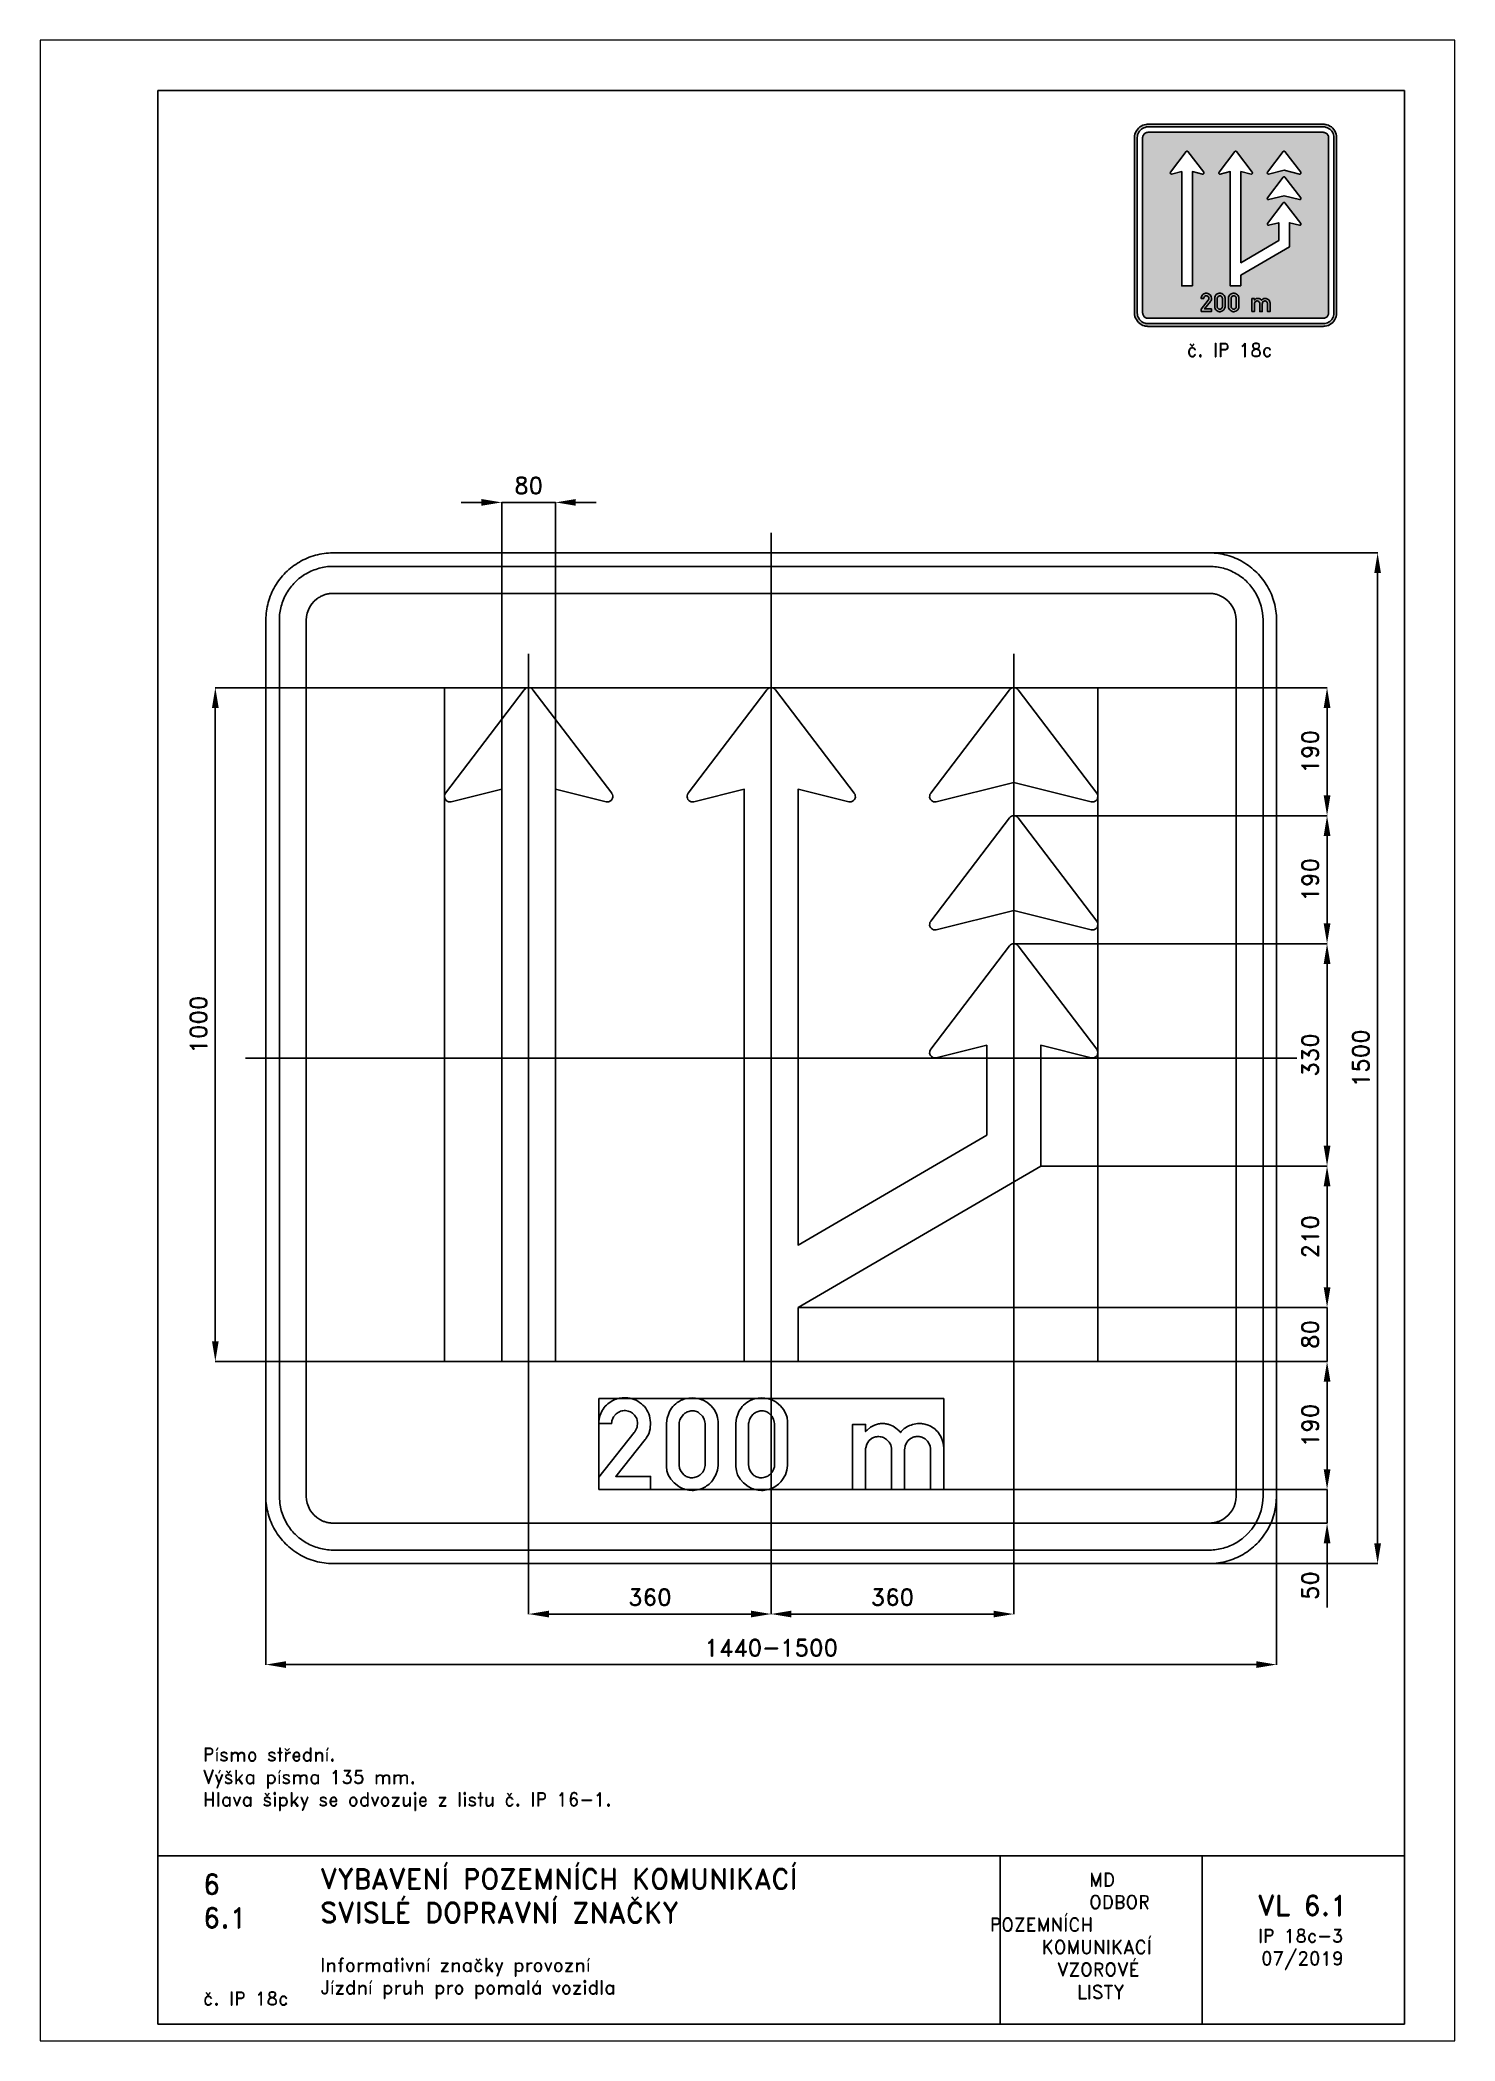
# Paper-space layout 'IP 18c-3' of a CAD drawing. Header units: millimetres. Extents: x 0 to 210, y 0 to 297.
# The model-space entities are those that its viewports show. They can reach past a viewport. Long polylines and large blocks are cut down to what shows.
import ezdxf

# ---------------------------------------------------------------- set-up
doc = ezdxf.new("R2010")
doc.units = ezdxf.units.MM
doc.header["$LTSCALE"] = 5
doc.linetypes.add('ČERCHOVANÁX2', pattern=[2, 1, -0.5, 0, -0.5])
doc.linetypes.add('ČÁRKOVANÁX2', pattern=[1.5, 1, -0.5])
for name, color, linetype in [('Kóty', 2, 'Continuous'), ('Rozpiska', 7, 'Continuous'), ('Značka', 7, 'Continuous')]:
    doc.layers.add(name, color=color, linetype=linetype)
doc.layers.add('Rámeček', color=6, linetype='Continuous', plot=False)
doc.styles.get("Standard").update_dxf_attribs({"font": 'romand.shx', "height": 25})
doc.dimstyles.get("Standard").update_dxf_attribs({"dimtxt": 25, "dimasz": 30, "dimexe": 0.18, "dimexo": 0.0625, "dimgap": 12.5, "dimtad": 1, "dimdec": 0, "dimzin": 0, "dimdsep": 46, "dimtxsty": 'Standard', "dimcen": 0.09, "dimadec": 0, "dimazin": 0, "dimtfac": 1, "dimtdec": 0, "dimtofl": 0, "dimtmove": 0, "dimatfit": 3, "dimfxl": 1, "dimtolj": 1, "dimtzin": 0, "dimarcsym": 0})

psp = doc.layouts.new('IP 18c-3')

# ---------------------------------------------------------------- texts
at = {"layer": 'Rozpiska', "color": 7, "attachment_point": 1}
for s, width, gutter_width, heights, insert, char_height in [('\\pi7.7619;č. IP 18c', 30, 125, [0], (162.44, 252), 2), ('\\PPísmo střední.\\PVýška písma 135 mm.{\\H1.83333x; }\\PHlava šipky se odvozuje z listu č. IP 16-1.{\\H1.55556x; }', 155.5011, 100, [0], (24.16, 46.86), 2), ('6', 149.0422, 100, [0], (24.17, 24.77), 3), ('{\\C6;VYBAVENÍ POZEMNÍCH KOMUNIKACÍ\\P}SVISLÉ DOPRAVNÍ ZNAČKY{\\H1.34524x; }', 149.0422, 100, [0], (41.56, 25.56), 3), ('\\pi14.7414;{\\C6;MD\\P\\pi2.36044;}ODBOR POZEMNÍCH{\\H1.57143x; }\\P\\pi7.69378;KOMUNIKACÍ{\\H1.5x; }\\P\\pi9.97949;{\\C6;VZOROVÉ\\H1.47619x; \\H0.67742x;\\P\\pi12.93187;LISTY\\H1.26984x; }', 33.1018, 100, [0], (140.95, 24.95), 2), ('\\pi1.03113;{\\H1.5x;\\C6;VL 6.1\\P\\pi1.07871;\\H0.66667x;IP 18c-3\\H1.66666x; \\H0.6x;\\P\\pi1.5549;07/2019\\H1.80159x; }', 16.0623, 100, [0], (179.66, 21.61), 2), ('6.1', 149.0422, 100, [0], (24.17, 19.78), 3), ('{\\C6;Informativní značky provozní\\P}Jízdní pruh pro pomalá vozidla{\\H1.83333x; }', 149.0422, 100, [0], (41.56, 12.29), 2), ('{\\C6;č. IP 18c}', 18.3305, 100, [2.67], (24.18, 7.3), 2)]:
    psp.add_mtext_dynamic_manual_height_columns(s, width=width, gutter_width=gutter_width, heights=heights, dxfattribs=dict(at, insert=insert, char_height=char_height))

msp = doc.modelspace()

# ---------------------------------------------------------------- blocks, each defined once
blk = doc.blocks.new('*D0')
at = {"layer": 'Defpoints', "color": 0, "transparency": 16777216}
for p in [(-360, -500), (0, -780.0625), (0, -825)]:
    blk.add_point(p, dxfattribs=at)
at = {"layer": 'Kóty', "color": 0, "lineweight": -2, "transparency": 16777216}
for p, q in [((-360, -500.0625), (-360, -825.18)), ((0, -780.125), (0, -825.18)), ((-330, -825), (-30, -825))]:
    blk.add_line(p, q, dxfattribs=at)
at = {"layer": 'Kóty', "color": 0, "transparency": 16777216}
for points in [[(-330, -820), (-330, -830), (-360, -825)], [(-30, -820), (-30, -830), (0, -825)]]:
    blk.add_solid(points, dxfattribs=at)
at = {"layer": 'Kóty', "color": 0, "transparency": 16777216, "insert": (-180, -800), "char_height": 25, "attachment_point": 5}
blk.add_mtext('\\A1;360', dxfattribs=at)
blk = doc.blocks.new('*D1')
at = {"layer": 'Defpoints', "color": 0, "transparency": 16777216}
for p in [(360, -500), (0, -780), (0, -825)]:
    blk.add_point(p, dxfattribs=at)
at = {"layer": 'Kóty', "color": 0, "lineweight": -2, "transparency": 16777216}
for p, q in [((360, -500.0625), (360, -825.18)), ((0, -780.0625), (0, -825.18)), ((330, -825), (30, -825))]:
    blk.add_line(p, q, dxfattribs=at)
at = {"layer": 'Kóty', "color": 0, "transparency": 16777216}
for points in [[(30, -820), (30, -830), (0, -825)], [(330, -820), (330, -830), (360, -825)]]:
    blk.add_solid(points, dxfattribs=at)
at = {"layer": 'Kóty', "color": 0, "transparency": 16777216, "insert": (180, -800), "char_height": 25, "attachment_point": 5}
blk.add_mtext('\\A1;360', dxfattribs=at)
blk = doc.blocks.new('*D2')
at = {"layer": 'Defpoints', "color": 0, "transparency": 16777216}
for p in [(-750, -507.4), (750, -603.9), (750, -900)]:
    blk.add_point(p, dxfattribs=at)
at = {"layer": 'Kóty', "color": 0, "lineweight": -2, "transparency": 16777216}
for p, q in [((-750, -507.5), (-750, -900.2)), ((750, -603.9), (750, -900.2)), ((-720, -900), (720, -900))]:
    blk.add_line(p, q, dxfattribs=at)
at = {"layer": 'Kóty', "color": 0, "transparency": 16777216}
for points in [[(-720, -895), (-720, -905), (-750, -900)], [(720, -895), (720, -905), (750, -900)]]:
    blk.add_solid(points, dxfattribs=at)
at = {"layer": 'Kóty', "color": 0, "transparency": 16777216, "insert": (0, -875), "char_height": 25, "attachment_point": 5}
blk.add_mtext('\\A1;1440-1500', dxfattribs=at)
blk = doc.blocks.new('*D3')
at = {"layer": 'Defpoints', "color": 0, "transparency": 16777216}
for p in [(-825, 550), (-484.79, 550), (-484.79, -450)]:
    blk.add_point(p, dxfattribs=at)
at = {"layer": 'Kóty', "color": 0, "lineweight": -2, "transparency": 16777216}
for p, q in [((-484.8525, 550), (-825.18, 550)), ((-825, -420), (-825, 520)), ((-484.8525, -450), (-825.18, -450))]:
    blk.add_line(p, q, dxfattribs=at)
at = {"layer": 'Kóty', "color": 0, "transparency": 16777216}
for points in [[(-830, 520), (-820, 520), (-825, 550)], [(-830, -420), (-820, -420), (-825, -450)]]:
    blk.add_solid(points, dxfattribs=at)
at = {"layer": 'Kóty', "color": 0, "transparency": 16777216, "insert": (-850, 50), "char_height": 25, "attachment_point": 5, "rotation": 90}
blk.add_mtext('\\A1;1000', dxfattribs=at)
blk = doc.blocks.new('*D4')
at = {"layer": 'Defpoints', "color": 0, "transparency": 16777216}
for p in [(256, -640), (589.2, -690), (825, -690)]:
    blk.add_point(p, dxfattribs=at)
at = {"layer": 'Kóty', "color": 0, "lineweight": -2, "transparency": 16777216}
for p, q in [((825, -610), (825, -580)), ((256.1, -640), (825.2, -640)), ((589.2, -690), (825.2, -690)), ((825, -720), (825, -815.5))]:
    blk.add_line(p, q, dxfattribs=at)
at = {"layer": 'Kóty', "color": 0, "transparency": 16777216}
for points in [[(820, -610), (830, -610), (825, -640)], [(820, -720), (830, -720), (825, -690)]]:
    blk.add_solid(points, dxfattribs=at)
at = {"layer": 'Kóty', "color": 0, "transparency": 16777216, "insert": (800, -782.7), "char_height": 25, "attachment_point": 5, "rotation": 90}
blk.add_mtext('\\A1;50', dxfattribs=at)
blk = doc.blocks.new('*D5')
at = {"layer": 'Defpoints', "color": 0, "transparency": 16777216}
for p in [(484.79, -450), (825, -450), (256.03, -640)]:
    blk.add_point(p, dxfattribs=at)
at = {"layer": 'Kóty', "color": 0, "lineweight": -2, "transparency": 16777216}
for p, q in [((484.8525, -450), (825.18, -450)), ((825, -610), (825, -480)), ((256.0925, -640), (825.18, -640))]:
    blk.add_line(p, q, dxfattribs=at)
at = {"layer": 'Kóty', "color": 0, "transparency": 16777216}
for points in [[(820, -480), (830, -480), (825, -450)], [(820, -610), (830, -610), (825, -640)]]:
    blk.add_solid(points, dxfattribs=at)
at = {"layer": 'Kóty', "color": 0, "transparency": 16777216, "insert": (800, -545), "char_height": 25, "attachment_point": 5, "rotation": 90}
blk.add_mtext('\\A1;190', dxfattribs=at)
blk = doc.blocks.new('*D6')
at = {"layer": 'Defpoints', "color": 0, "transparency": 16777216}
for p in [(609.8, 750), (900, 750), (613.8, -750)]:
    blk.add_point(p, dxfattribs=at)
at = {"layer": 'Kóty', "color": 0, "lineweight": -2, "transparency": 16777216}
for p, q in [((609.8, 750), (900.2, 750)), ((900, -720), (900, 720)), ((613.8, -750), (900.2, -750))]:
    blk.add_line(p, q, dxfattribs=at)
at = {"layer": 'Kóty', "color": 0, "transparency": 16777216}
for points in [[(895, 720), (905, 720), (900, 750)], [(895, -720), (905, -720), (900, -750)]]:
    blk.add_solid(points, dxfattribs=at)
at = {"layer": 'Kóty', "color": 0, "transparency": 16777216, "insert": (875, 0), "char_height": 25, "attachment_point": 5, "rotation": 90}
blk.add_mtext('\\A1;1500', dxfattribs=at)
blk = doc.blocks.new('*D7')
at = {"layer": 'Defpoints', "color": 0, "transparency": 16777216}
for p in [(-320, 825), (-400, 399.21), (-320, 399.21)]:
    blk.add_point(p, dxfattribs=at)
at = {"layer": 'Kóty', "color": 0, "lineweight": -2, "transparency": 16777216}
for p, q in [((-430, 825), (-460, 825)), ((-400, 399.2725), (-400, 825.18)), ((-320, 399.2725), (-320, 825.18)), ((-290, 825), (-260, 825))]:
    blk.add_line(p, q, dxfattribs=at)
at = {"layer": 'Kóty', "color": 0, "transparency": 16777216}
for points in [[(-430, 830), (-430, 820), (-400, 825)], [(-290, 830), (-290, 820), (-320, 825)]]:
    blk.add_solid(points, dxfattribs=at)
at = {"layer": 'Kóty', "color": 0, "transparency": 16777216, "insert": (-360, 850), "char_height": 25, "attachment_point": 5}
blk.add_mtext('\\A1;80', dxfattribs=at)
blk = doc.blocks.new('*D8')
at = {"layer": 'Defpoints', "color": 0, "transparency": 16777216}
for p in [(484.8, 550), (360, 360), (825, 360)]:
    blk.add_point(p, dxfattribs=at)
at = {"layer": 'Kóty', "color": 0, "lineweight": -2, "transparency": 16777216}
for p, q in [((484.8625, 550), (825.18, 550)), ((825, 520), (825, 390)), ((360.0625, 360), (825.18, 360))]:
    blk.add_line(p, q, dxfattribs=at)
at = {"layer": 'Kóty', "color": 0, "transparency": 16777216}
for points in [[(820, 520), (830, 520), (825, 550)], [(820, 390), (830, 390), (825, 360)]]:
    blk.add_solid(points, dxfattribs=at)
at = {"layer": 'Kóty', "color": 0, "transparency": 16777216, "insert": (800, 455), "char_height": 25, "attachment_point": 5, "rotation": 90}
blk.add_mtext('\\A1;190', dxfattribs=at)
blk = doc.blocks.new('*D9')
at = {"layer": 'Defpoints', "color": 0, "transparency": 16777216}
for p in [(410.1, 360), (360, 170), (825, 170)]:
    blk.add_point(p, dxfattribs=at)
at = {"layer": 'Kóty', "color": 0, "lineweight": -2, "transparency": 16777216}
for p, q in [((410.1, 360), (825.2, 360)), ((825, 330), (825, 200)), ((360.1, 170), (825.2, 170))]:
    blk.add_line(p, q, dxfattribs=at)
at = {"layer": 'Kóty', "color": 0, "transparency": 16777216}
for points in [[(820, 330), (830, 330), (825, 360)], [(820, 200), (830, 200), (825, 170)]]:
    blk.add_solid(points, dxfattribs=at)
at = {"layer": 'Kóty', "color": 0, "transparency": 16777216, "insert": (800, 265), "char_height": 25, "attachment_point": 5, "rotation": 90}
blk.add_mtext('\\A1;190', dxfattribs=at)
blk = doc.blocks.new('*D10')
at = {"layer": 'Defpoints', "color": 0, "transparency": 16777216}
for p in [(433.3, 170), (400, -160), (825, -160)]:
    blk.add_point(p, dxfattribs=at)
at = {"layer": 'Kóty', "color": 0, "lineweight": -2, "transparency": 16777216}
for p, q in [((433.4, 170), (825.2, 170)), ((825, 140), (825, -130)), ((400.1, -160), (825.2, -160))]:
    blk.add_line(p, q, dxfattribs=at)
at = {"layer": 'Kóty', "color": 0, "transparency": 16777216}
for points in [[(820, 140), (830, 140), (825, 170)], [(820, -130), (830, -130), (825, -160)]]:
    blk.add_solid(points, dxfattribs=at)
at = {"layer": 'Kóty', "color": 0, "transparency": 16777216, "insert": (800, 5), "char_height": 25, "attachment_point": 5, "rotation": 90}
blk.add_mtext('\\A1;330', dxfattribs=at)
blk = doc.blocks.new('*D11')
at = {"layer": 'Defpoints', "color": 0, "transparency": 16777216}
for p in [(400.0625, -160), (40, -370), (825, -370)]:
    blk.add_point(p, dxfattribs=at)
at = {"layer": 'Kóty', "color": 0, "lineweight": -2, "transparency": 16777216}
for p, q in [((400.125, -160), (825.18, -160)), ((825, -190), (825, -340)), ((40.0625, -370), (825.18, -370))]:
    blk.add_line(p, q, dxfattribs=at)
at = {"layer": 'Kóty', "color": 0, "transparency": 16777216}
for points in [[(820, -190), (830, -190), (825, -160)], [(820, -340), (830, -340), (825, -370)]]:
    blk.add_solid(points, dxfattribs=at)
at = {"layer": 'Kóty', "color": 0, "transparency": 16777216, "insert": (800, -265), "char_height": 25, "attachment_point": 5, "rotation": 90}
blk.add_mtext('\\A1;210', dxfattribs=at)
blk = doc.blocks.new('*D12')
at = {"layer": 'Defpoints', "color": 0, "transparency": 16777216}
for p in [(40.0625, -370), (825, -370), (484.8525, -450)]:
    blk.add_point(p, dxfattribs=at)
at = {"layer": 'Kóty', "color": 0, "lineweight": -2, "transparency": 16777216}
for p, q in [((825, -340), (825, -310)), ((40.125, -370), (825.18, -370)), ((484.915, -450), (825.18, -450)), ((825, -480), (825, -510))]:
    blk.add_line(p, q, dxfattribs=at)
at = {"layer": 'Kóty', "color": 0, "transparency": 16777216}
for points in [[(820, -340), (830, -340), (825, -370)], [(820, -480), (830, -480), (825, -450)]]:
    blk.add_solid(points, dxfattribs=at)
at = {"layer": 'Kóty', "color": 0, "transparency": 16777216, "insert": (800, -410), "char_height": 25, "attachment_point": 5, "rotation": 90}
blk.add_mtext('\\A1;80', dxfattribs=at)

# ---------------------------------------------------------------- dimensions: what is measured, and where the dimension line sits
at = {"layer": 'Kóty'}
for base, p1, p2, picture, middle in [((-320, 825), (-400, 399.21), (-320, 399.21), '*D7', (-360, 850)), ((0, -825), (-360, -500), (0, -780.0625), '*D0', (-180, -800)), ((0, -825), (360, -500), (0, -780), '*D1', (180, -800))]:
    dim = msp.add_linear_dim(base=base, p1=p1, p2=p2, dimstyle='Standard', dxfattribs=at)
    dim.commit()
    dim.dimension.update_dxf_attribs({"geometry": picture, "text_midpoint": middle})
for base, p1, p2, picture, middle in [((900, 750), (613.7639, -750), (609.7605, 750), '*D6', (875, 0)), ((-825, 550), (-484.79, -450), (-484.79, 550), '*D3', (-850, 50)), ((825, 360), (484.8, 550), (360, 360), '*D8', (800, 455)), ((825, 170), (410.0766, 360), (360, 170), '*D9', (800, 265)), ((825, -160), (433.2947, 170), (400, -160), '*D10', (800, 5)), ((825, -370), (400.0625, -160), (40, -370), '*D11', (800, -265)), ((825, -370), (484.8525, -450), (40.0625, -370), '*D12', (800, -410)), ((825, -450), (256.03, -640), (484.79, -450), '*D5', (800, -545)), ((825, -690), (256.03, -640), (589.157, -690), '*D4', (800, -782.7381))]:
    dim = msp.add_linear_dim(base=base, p1=p1, p2=p2, angle=90, dimstyle='Standard', dxfattribs=at)
    dim.commit()
    dim.dimension.update_dxf_attribs({"geometry": picture, "text_midpoint": middle})
dim = msp.add_linear_dim(base=(750, -900), p1=(-750, -507.4144), p2=(750, -603.8615), text='1440-1500', dimstyle='Standard', dxfattribs=at)
dim.commit()
dim.dimension.update_dxf_attribs({"geometry": '*D2', "text_midpoint": (0, -875)})

# ---------------------------------------------------------------- linework, layer by layer
at = {"layer": 'Kóty'}
for points in [[(-400, 825), (-320, 825)], [(825, -450), (825, -370)], [(825, -690), (825, -640)]]:
    msp.add_lwpolyline(points, dxfattribs=at)
at = {"layer": 'Značka', "color": 6, "linetype": 'ČERCHOVANÁX2', "ltscale": 5}
for points in [[(0, -780), (0, 780)], [(-360, -500), (-360, 600)], [(360, -500), (360, 600)], [(780, 0), (-780, 0)]]:
    msp.add_lwpolyline(points, dxfattribs=at)
at = {"layer": 'Značka', "color": 5}
for points in [[(-650, -750), (-650.39, -749.9988), (-650.79, -749.9969, -0.032183), (-663.7, -749.0925, -0.0354395), (-676.39, -746.4557, -0.036257), (-688.66, -742.3068, -0.0344302), (-700.23, -736.4713, -0.0337135), (-711, -729.2849, -0.034097), (-720.71, -720.7107, -0.0342145), (-729.29, -711.0064, -0.0342268), (-736.47, -700.2266, -0.0340428), (-742.27, -688.6512, -0.0334252), (-746.46, -676.3873, -0.0341747), (-749.14, -663.6918, -0.0367361), (-750, -650.785), (-750, -650.393), (-750, -650), (-750, 650), (-750, 650.39), (-750, 650.79, -0.0321975), (-749.09, 663.7, -0.0354674), (-746.46, 676.39, -0.0363203), (-742.31, 688.66, -0.0344709), (-736.47, 700.23, -0.0337211), (-729.29, 711, -0.0340992), (-720.71, 720.71, -0.0342018), (-711.01, 729.29, -0.0342246), (-700.23, 736.47, -0.0340515), (-688.65, 742.27, -0.0334153), (-676.39, 746.46, -0.0341236), (-663.69, 749.14, -0.0367442), (-650.79, 750), (-650.39, 750), (-650, 750), (650, 750), (650.39, 750), (650.79, 750, -0.0321821), (663.7, 749.09, -0.0354474), (676.39, 746.46, -0.0362719), (688.66, 742.31, -0.0344334), (700.23, 736.47, -0.0337229), (711, 729.28, -0.0340912), (720.71, 720.71, -0.0342207), (729.29, 711.01, -0.0342246), (736.47, 700.23, -0.0340384), (742.27, 688.65, -0.0334249), (746.46, 676.39, -0.034173), (749.14, 663.69, -0.0367364), (750, 650.79), (750, 650.39), (750, 650), (750, -650), (750, -650.393), (750, -650.785), (749.09, -663.6978), (746.46, -676.3873), (742.31, -688.6591), (736.47, -700.2266), (729.28, -711.0042, -0.0341063), (720.71, -720.7107, -0.0342027), (711.01, -729.2931, -0.034227), (700.23, -736.4713, -0.0340442), (688.65, -742.2651, -0.0334113), (676.39, -746.4557, -0.0341218), (663.69, -749.1355, -0.0367434), (650.79, -749.9969), (650.39, -749.9989), (650, -750), (-650, -750)], [(-650, -730), (-650.31, -729.9991), (-650.63, -729.9975, -0.0321839), (-660.96, -729.274, -0.035448), (-671.11, -727.1646, -0.0362817), (-680.93, -723.8454, -0.0344216), (-690.18, -719.1771, -0.0337453), (-698.8, -713.4279, -0.0341022), (-706.57, -706.5685, -0.034186), (-713.43, -698.8051, -0.0342028), (-719.18, -690.1812), (-723.81, -680.921), (-727.16, -671.1098), (-729.31, -660.9534), (-730, -650.628), (-730, -650.314), (-730, -650), (-730, 650), (-730, 650.31), (-730, 650.63, -0.0321794), (-729.27, 660.96, -0.0354889), (-727.16, 671.11, -0.0362814), (-723.85, 680.93, -0.0344198), (-719.18, 690.18, -0.033728), (-713.43, 698.8, -0.0340731), (-706.57, 706.57, -0.0342387), (-698.81, 713.43, -0.0341991), (-690.18, 719.18, -0.0340344), (-680.92, 723.81, -0.0334143), (-671.11, 727.16, -0.0341236), (-660.95, 729.31, -0.0367402), (-650.63, 730), (-650.31, 730), (-650, 730), (650, 730), (650.31, 730), (650.63, 730, -0.032183), (660.96, 729.27, -0.0354467), (671.11, 727.16, -0.0362744), (680.93, 723.85, -0.0344144), (690.18, 719.18, -0.033745), (698.8, 713.43, -0.0340968), (706.57, 706.57, -0.0341871), (713.43, 698.81, -0.0342063), (719.18, 690.18), (723.81, 680.92), (727.16, 671.11), (729.31, 660.95), (730, 650.63), (730, 650.31), (730, 650), (730, -650), (730, -650.314), (730, -650.628), (729.27, -660.9582), (727.16, -671.1098), (723.85, -680.9273), (719.18, -690.1812), (713.43, -698.8034), (706.57, -706.5685), (698.81, -713.4345, -0.0342057), (690.18, -719.1771, -0.0340314), (680.92, -723.8121, -0.0334215), (671.11, -727.1646, -0.0341218), (660.95, -729.3084, -0.0367439), (650.63, -729.9975), (650.31, -729.9991), (650, -730), (-650, -730)], [(-650, -690), (650, -690), (650.16, -689.9995), (650.31, -689.9988, 0.0321848), (655.48, -689.637, 0.0354594), (660.55, -688.5823, 0.0362767), (665.46, -686.9227), (670.09, -684.5885), (674.4, -681.714), (678.28, -678.2843), (681.72, -674.4026), (684.59, -670.0906), (686.91, -665.4605), (688.58, -660.5549), (689.65, -655.4767), (690, -650.314), (690, -650.157), (690, -650), (690, 650), (690, 650.16), (690, 650.31), (689.64, 655.48), (688.58, 660.55), (686.92, 665.46), (684.59, 670.09), (681.71, 674.4), (678.28, 678.28), (674.4, 681.72), (670.09, 684.59), (665.46, 686.91, 0.0334086), (660.55, 688.58, 0.0341855), (655.48, 689.65, 0.0367465), (650.31, 690), (650.16, 690), (650, 690), (-650, 690), (-650.16, 690), (-650.31, 690, 0.0321848), (-655.48, 689.64, 0.0354579), (-660.55, 688.58, 0.0362712), (-665.46, 686.92, 0.0343823), (-670.09, 684.59, 0.0336505), (-674.4, 681.71), (-678.28, 678.28), (-681.72, 674.4), (-684.59, 670.09), (-686.91, 665.46), (-688.58, 660.55), (-689.65, 655.48), (-690, 650.31), (-690, 650.16), (-690, 650), (-690, -650), (-690, -650.157), (-690, -650.314), (-689.64, -655.4791), (-688.58, -660.5549), (-686.92, -665.4636), (-684.59, -670.0906), (-681.71, -674.4017), (-678.28, -678.2843), (-674.4, -681.7172), (-670.09, -684.5885), (-665.46, -686.9061, 0.0334044), (-660.55, -688.5823, 0.0341611), (-655.48, -689.6542, 0.0367494), (-650.31, -689.9988), (-650.16, -689.9996), (-650, -690)], [(-320, -450), (-320, 375.21), (-320, 399.21), (-245, 380.66), (-244.6, 380.58), (-244.3, 380.51), (-242.7, 380.43), (-241.1, 380.68), (-239.3, 381.38), (-237.7, 382.54), (-236.4, 384.03), (-235.6, 385.8), (-235.1, 387.72), (-235.2, 389.68), (-235.6, 391.22), (-236.3, 392.62), (-236.5, 392.95), (-236.7, 393.27), (-353.6, 546.85), (-353.9, 547.13), (-354.1, 547.41), (-355.2, 548.4), (-356.4, 549.17), (-358.2, 549.8), (-360, 550, 0.0609936), (-361.8, 549.8), (-363.6, 549.17), (-364.8, 548.41), (-365.9, 547.41), (-366.1, 547.13), (-366.4, 546.85), (-483.3, 393.27), (-483.5, 392.95), (-483.7, 392.62), (-484.4, 391.21), (-484.8, 389.68), (-484.9, 387.72), (-484.4, 385.8), (-483.6, 384.03), (-482.3, 382.54), (-480.7, 381.39), (-478.9, 380.68), (-477.3, 380.42, 0.0574543), (-475.7, 380.51), (-475.4, 380.58), (-475, 380.66), (-400, 399.21), (-400, 375.21), (-400, -450), (-320, -450)], [(40, -450), (40, -370), (400, -160), (400, -4.791), (400, 19.209), (475, 0.661), (475.4, 0.58), (475.7, 0.51), (477.3, 0.428), (478.9, 0.676), (480.7, 1.381), (482.3, 2.535), (483.6, 4.027), (484.4, 5.797), (484.9, 7.716), (484.8, 9.684), (484.4, 11.219), (483.7, 12.622), (483.5, 12.951), (483.3, 13.272), (366.4, 166.845), (366.1, 167.13), (365.9, 167.41), (364.8, 168.401), (363.6, 169.168), (361.8, 169.802), (360, 170, 0.0609936), (358.2, 169.799), (356.4, 169.168), (355.2, 168.406), (354.1, 167.41), (353.9, 167.131), (353.6, 166.845), (236.7, 13.272), (236.5, 12.95), (236.3, 12.622), (235.6, 11.214), (235.2, 9.684), (235.1, 7.718), (235.6, 5.797), (236.4, 4.026), (237.7, 2.535), (239.3, 1.386), (241.1, 0.676), (242.7, 0.42, 0.0574932), (244.3, 0.51), (244.6, 0.58), (245, 0.661), (320, 19.209), (320, -4.791), (320, -114.05), (40, -277.384), (40, 375.21), (40, 399.21), (115, 380.66), (115.4, 380.58), (115.7, 380.51), (117.3, 380.43), (118.9, 380.68), (120.7, 381.38), (122.3, 382.54), (123.6, 384.03), (124.4, 385.8), (124.9, 387.72), (124.8, 389.68), (124.4, 391.22), (123.7, 392.62), (123.5, 392.95), (123.3, 393.27), (6.4, 546.85), (6.1, 547.13), (5.9, 547.41), (4.8, 548.4), (3.6, 549.17), (1.8, 549.8), (0, 550, 0.0609936), (-1.8, 549.8), (-3.6, 549.17), (-4.8, 548.41), (-5.9, 547.41), (-6.1, 547.13), (-6.4, 546.85), (-123.3, 393.27), (-123.5, 392.95), (-123.7, 392.62), (-124.4, 391.21), (-124.8, 389.68), (-124.9, 387.72), (-124.4, 385.8), (-123.6, 384.03), (-122.3, 382.54), (-120.7, 381.39), (-118.9, 380.68), (-117.3, 380.42, 0.0574543), (-115.7, 380.51), (-115.4, 380.58), (-115, 380.66), (-40, 399.21), (-40, 375.21), (-40, -450), (40, -450)], [(475, 380.66), (475.4, 380.58), (475.7, 380.51), (477.3, 380.43), (478.9, 380.68), (480.7, 381.38), (482.3, 382.54), (483.6, 384.03), (484.4, 385.8), (484.9, 387.72), (484.8, 389.68), (484.4, 391.22), (483.7, 392.62), (483.5, 392.95), (483.3, 393.27), (366.4, 546.85), (366.1, 547.13), (365.9, 547.41), (364.8, 548.4), (363.6, 549.17), (361.8, 549.8), (360, 550, 0.0609936), (358.2, 549.8), (356.4, 549.17), (355.2, 548.41), (354.1, 547.41), (353.9, 547.13), (353.6, 546.85), (236.7, 393.27), (236.5, 392.95), (236.3, 392.62), (235.6, 391.21), (235.2, 389.68), (235.1, 387.72), (235.6, 385.8), (236.4, 384.03), (237.7, 382.54), (239.3, 381.39), (241.1, 380.68), (242.7, 380.42, 0.0574543), (244.3, 380.51), (244.6, 380.58), (245, 380.66), (360, 409.11), (475, 380.66)], [(475, 190.661), (475.4, 190.58), (475.7, 190.51), (477.3, 190.428), (478.9, 190.676), (480.7, 191.381), (482.3, 192.535), (483.6, 194.027), (484.4, 195.797), (484.9, 197.716), (484.8, 199.684), (484.4, 201.219), (483.7, 202.622), (483.5, 202.951), (483.3, 203.272), (366.4, 356.85), (366.1, 357.13), (365.9, 357.41), (364.8, 358.4), (363.6, 359.17), (361.8, 359.8), (360, 360, 0.0609936), (358.2, 359.8), (356.4, 359.17), (355.2, 358.41), (354.1, 357.41), (353.9, 357.13), (353.6, 356.85), (236.7, 203.272), (236.5, 202.95), (236.3, 202.622), (235.6, 201.214), (235.2, 199.684), (235.1, 197.718), (235.6, 195.797), (236.4, 194.026), (237.7, 192.535), (239.3, 191.386), (241.1, 190.676), (242.7, 190.42, 0.0574932), (244.3, 190.51), (244.6, 190.58), (245, 190.661), (360, 219.106), (475, 190.661)], [(-256.03, -640), (-256.03, -621.958), (-203.22, -555.498), (-202.45, -554.521), (-201.71, -553.516), (-198.85, -547.512), (-198.22, -540.887), (-199.61, -534.894), (-203.01, -529.694, 0.0982346), (-208.99, -525.033, 0.106106), (-216.25, -523.098, 0.106167), (-223.63, -524.027, 0.0999685), (-230.11, -527.837), (-234.15, -532.512), (-236.31, -538.159), (-236.64, -540.244), (-236.82, -542.35), (-256.03, -542.35), (-255.98, -540.535), (-255.89, -538.722), (-254.29, -530.616), (-250.83, -523.042, -0.0720932), (-244.4, -514.743, -0.0721515), (-235.92, -508.614, -0.0614748), (-227.77, -505.261, -0.0599347), (-219.03, -503.959, -0.0830637), (-206.56, -505.412, -0.0870209), (-195.24, -510.92, -0.0877339), (-186.16, -519.658, -0.0878147), (-180.63, -530.903), (-178.91, -540.504), (-179.73, -550.253), (-181.84, -557.506), (-185.48, -564.034), (-186.2, -565.02), (-186.94, -565.989), (-230.8, -620.734), (-178.97, -620.734), (-178.97, -640), (-256.03, -640)], [(-155.34, -544.094), (-155.35, -542.884), (-155.34, -541.675), (-154.46, -534.293), (-152.12, -527.162, -0.079491), (-145.92, -516.976, -0.0890461), (-136.81, -509.43, -0.0598101), (-129.83, -506.201, -0.0520107), (-122.29, -504.592, -0.0620122), (-112.46, -504.58, -0.0645235), (-102.96, -507.011, -0.0554083), (-95.61, -510.687), (-89.25, -515.884), (-84.57, -521.502), (-81.19, -527.964), (-79.46, -533.51), (-78.77, -539.256), (-78.74, -541.268), (-78.77, -543.278), (-78.77, -602.116), (-78.76, -603.325), (-78.77, -604.534), (-79.68, -611.531), (-81.99, -618.245), (-87.02, -626.695, -0.0659673), (-94.08, -633.545, -0.0610506), (-101.69, -638.187, -0.0641507), (-110.2, -640.802, -0.0696644), (-119.99, -641.323, -0.0674445), (-129.55, -639.198, -0.0568173), (-137.26, -635.548), (-144.06, -630.325), (-149.21, -624.754), (-152.92, -618.245), (-154.72, -612.326), (-155.34, -606.152), (-155.37, -604.131), (-155.34, -602.116), (-155.34, -544.094)], [(-52.33, -544.094), (-52.34, -542.884), (-52.33, -541.675), (-51.45, -534.293), (-49.11, -527.162, -0.079491), (-42.91, -516.976, -0.0890461), (-33.8, -509.43, -0.0598101), (-26.82, -506.201, -0.0520107), (-19.29, -504.592, -0.0620122), (-9.46, -504.58, -0.0645235), (0.05, -507.011, -0.0554083), (7.4, -510.687), (13.76, -515.884), (18.43, -521.502), (21.82, -527.964), (23.54, -533.51), (24.24, -539.256), (24.27, -541.268), (24.24, -543.278), (24.24, -602.116), (24.25, -603.325), (24.24, -604.534), (23.33, -611.531), (21.02, -618.245), (15.99, -626.695, -0.0659673), (8.92, -633.545, -0.0610506), (1.31, -638.187, -0.0641507), (-7.19, -640.802, -0.0696644), (-16.98, -641.323, -0.0674445), (-26.54, -639.198, -0.0568173), (-34.25, -635.548), (-41.06, -630.325), (-46.2, -624.754), (-49.91, -618.245), (-51.71, -612.326), (-52.33, -606.152), (-52.36, -604.131), (-52.33, -602.116), (-52.33, -544.094)], [(-136.81, -544.094), (-136.81, -602.116), (-136.82, -602.925), (-136.81, -603.733), (-135.86, -608.731), (-133.59, -613.408), (-129.76, -618.217, 0.0947302), (-124.71, -621.466, 0.108418), (-117.96, -622.799, 0.0875481), (-111.02, -621.466, 0.0781598), (-105.53, -618.612), (-101.34, -614.209), (-99.38, -610.531), (-98.36, -606.503), (-98.17, -604.314), (-98.12, -602.116), (-98.12, -544.094), (-98.25, -542.184), (-98.46, -540.283), (-99.73, -535.533), (-102.14, -531.198), (-106.72, -526.589, 0.0979295), (-112.62, -523.942, 0.0998364), (-119.19, -523.529, 0.0883358), (-125.51, -525.545, 0.0742349), (-130.17, -528.708), (-133.66, -533.055), (-135.4, -536.706), (-136.39, -540.62), (-136.63, -542.354), (-136.81, -544.094)], [(-33.8, -544.094), (-33.8, -602.116), (-33.81, -602.925), (-33.8, -603.733), (-32.85, -608.731), (-30.58, -613.408), (-26.75, -618.217, 0.0947302), (-21.71, -621.466, 0.108418), (-14.95, -622.799, 0.0875481), (-8.01, -621.466, 0.0781598), (-2.52, -618.612), (1.67, -614.209), (3.63, -610.531), (4.65, -606.503), (4.84, -604.314), (4.89, -602.116), (4.89, -544.094), (4.76, -542.184), (4.55, -540.283), (3.27, -535.533), (0.86, -531.198), (-3.72, -526.589, 0.0979295), (-9.61, -523.942, 0.0998364), (-16.18, -523.529, 0.0883358), (-22.51, -525.545, 0.0742349), (-27.16, -528.708), (-30.65, -533.055), (-32.39, -536.706), (-33.38, -540.62), (-33.62, -542.354), (-33.8, -544.094)], [(120.66, -639.986), (120.66, -543.517), (140.04, -543.517), (140.04, -554.261), (141.1, -553.087), (142.18, -551.941), (147.45, -547.642), (153.54, -544.558, -0.0497381), (159.36, -542.826, -0.0499281), (165.4, -542.28, -0.0446089), (170.78, -542.705, -0.0453626), (175.99, -544.08), (180.77, -546.2), (185.18, -549.03), (187.6, -550.943), (189.78, -553.108), (190.8, -554.331), (191.78, -555.597), (192.92, -554.243), (194.11, -552.925, -0.0720718), (201.34, -547.269, -0.0664649), (209.88, -543.756), (214.59, -542.683, -0.0358416), (219.38, -542.294, -0.0505108), (226.27, -542.853, -0.0496102), (232.97, -544.783, -0.0682931), (241.4, -549.328, -0.0733211), (248.21, -556.005), (252.23, -562.357), (254.83, -569.406), (255.46, -571.997), (255.86, -574.623), (255.96, -575.81), (256.03, -577), (256.03, -639.986), (236.66, -639.986), (236.66, -580.895), (236.64, -580.171), (236.61, -579.447), (236, -575.843), (234.68, -572.416), (232, -568.307), (228.33, -565.047), (223.5, -562.565, 0.0743145), (218.16, -561.587, 0.0807313), (212.29, -562.172, 0.0807337), (206.88, -564.583), (202.99, -567.785), (200.2, -571.923), (198.88, -575.415), (198.16, -579.081), (198.09, -579.609), (198.02, -580.136), (198.02, -639.986), (178.69, -639.986), (178.69, -580.516), (178.66, -579.707), (178.61, -578.898), (177.49, -574.076), (175.04, -569.716), (171.3, -565.774), (166.56, -563.092, 0.089034), (159.93, -561.603, 0.093647), (153.22, -562.544, 0.0732679), (148.64, -564.67), (144.85, -568.014), (141.72, -572.836), (140.21, -578.322), (140.12, -579.053), (140.04, -579.784), (140.04, -639.986), (120.66, -639.986)]]:
    msp.add_lwpolyline(points, format="xyb", dxfattribs=at)
at = {"layer": 'Značka', "color": 6, "linetype": 'ČÁRKOVANÁX2', "ltscale": 2.5}
for points in [[(-484.8, -450), (-484.8, 550), (484.8, 550), (484.8, -450), (-484.8, -450)], [(-256.03, -640), (-256.03, -505), (256.03, -505), (256.03, -640), (-256.03, -640)]]:
    msp.add_lwpolyline(points, dxfattribs=at)

msp.set_redraw_order([(e.dxf.handle, doc.entitydb.next_handle()) for e in msp.query("TEXT MTEXT ATTDEF DIMENSION ARC_DIMENSION")])  # texts and dimensions are drawn at this point

# ---------------------------------------------------------------- hatches: boundary and pattern name
at = {"layer": 'Značka'}
h = psp.add_hatch(color=170, dxfattribs=at)
h.dxf.hatch_style = 1
edge = h.paths.add_edge_path(flags=0)
edge.add_line((179.86, 256.7), (179.86, 258.63))
edge.add_line((179.86, 258.63), (180.24, 258.63))
edge.add_line((180.24, 258.63), (180.24, 258.41))
edge.add_line((180.24, 258.41), (180.27, 258.44))
edge.add_line((180.27, 258.44), (180.29, 258.46))
edge.add_line((180.29, 258.46), (180.39, 258.55))
edge.add_line((180.39, 258.55), (180.51, 258.61))
edge.add_line((180.51, 258.61), (180.63, 258.64))
edge.add_arc((180.75, 258.05), 0.605, 89.4856, 100.9136, ccw=False)
edge.add_arc((180.76, 258.05), 0.609, 80.3973, 90.6025, ccw=False)
edge.add_line((180.86, 258.65), (180.96, 258.62))
edge.add_line((180.96, 258.62), (181.06, 258.58))
edge.add_line((181.06, 258.58), (181.15, 258.52))
edge.add_line((181.15, 258.52), (181.2, 258.48))
edge.add_line((181.2, 258.48), (181.24, 258.44))
edge.add_line((181.24, 258.44), (181.26, 258.41))
edge.add_line((181.26, 258.41), (181.28, 258.39))
edge.add_line((181.28, 258.39), (181.3, 258.42))
edge.add_line((181.3, 258.42), (181.33, 258.44))
edge.add_line((181.33, 258.44), (181.47, 258.55))
edge.add_line((181.47, 258.55), (181.64, 258.62))
edge.add_line((181.64, 258.62), (181.74, 258.65))
edge.add_line((181.74, 258.65), (181.83, 258.65))
edge.add_arc((181.85, 257.97), 0.687, 79.5809, 91.1558, ccw=False)
edge.add_line((181.97, 258.64), (182.1, 258.6))
edge.add_line((182.1, 258.6), (182.27, 258.51))
edge.add_line((182.27, 258.51), (182.41, 258.38))
edge.add_line((182.41, 258.38), (182.49, 258.25))
edge.add_line((182.49, 258.25), (182.54, 258.11))
edge.add_line((182.54, 258.11), (182.55, 258.06))
edge.add_line((182.55, 258.06), (182.56, 258.01))
edge.add_line((182.56, 258.01), (182.56, 257.98))
edge.add_line((182.56, 257.98), (182.56, 257.96))
edge.add_line((182.56, 257.96), (182.56, 256.7))
edge.add_line((182.56, 256.7), (182.18, 256.7))
edge.add_line((182.18, 256.7), (182.18, 257.88))
edge.add_line((182.18, 257.88), (182.18, 257.9))
edge.add_line((182.18, 257.9), (182.18, 257.91))
edge.add_line((182.18, 257.91), (182.16, 257.98))
edge.add_line((182.16, 257.98), (182.14, 258.05))
edge.add_line((182.14, 258.05), (182.08, 258.13))
edge.add_line((182.08, 258.13), (182.01, 258.2))
edge.add_line((182.01, 258.2), (181.91, 258.25))
edge.add_line((181.91, 258.25), (181.81, 258.27))
edge.add_arc((181.78, 257.9), 0.37, 86.4314, 104.8936)
edge.add_line((181.69, 258.26), (181.58, 258.21))
edge.add_line((181.58, 258.21), (181.5, 258.14))
edge.add_line((181.5, 258.14), (181.45, 258.06))
edge.add_line((181.45, 258.06), (181.42, 257.99))
edge.add_line((181.42, 257.99), (181.41, 257.92))
edge.add_line((181.41, 257.92), (181.41, 257.91))
edge.add_line((181.41, 257.91), (181.4, 257.9))
edge.add_line((181.4, 257.9), (181.4, 256.7))
edge.add_line((181.4, 256.7), (181.02, 256.7))
edge.add_line((181.02, 256.7), (181.02, 257.89))
edge.add_line((181.02, 257.89), (181.02, 257.91))
edge.add_line((181.02, 257.91), (181.02, 257.92))
edge.add_line((181.02, 257.92), (180.99, 258.02))
edge.add_line((180.99, 258.02), (180.94, 258.11))
edge.add_line((180.94, 258.11), (180.87, 258.18))
edge.add_line((180.87, 258.18), (180.78, 258.24))
edge.add_line((180.78, 258.24), (180.64, 258.27))
edge.add_arc((180.62, 257.9), 0.364, 87.291, 108.6985)
edge.add_line((180.51, 258.25), (180.42, 258.21))
edge.add_line((180.42, 258.21), (180.34, 258.14))
edge.add_line((180.34, 258.14), (180.28, 258.04))
edge.add_line((180.28, 258.04), (180.25, 257.93))
edge.add_line((180.25, 257.93), (180.25, 257.92))
edge.add_line((180.25, 257.92), (180.24, 257.9))
edge.add_line((180.24, 257.9), (180.24, 256.7))
edge.add_line((180.24, 256.7), (179.86, 256.7))
edge = h.paths.add_edge_path(flags=0)
edge.add_line((176.4, 258.62), (176.4, 258.64))
edge.add_line((176.4, 258.64), (176.4, 258.67))
edge.add_line((176.4, 258.67), (176.41, 258.81))
edge.add_line((176.41, 258.81), (176.46, 258.96))
edge.add_line((176.46, 258.96), (176.59, 259.16))
edge.add_line((176.59, 259.16), (176.77, 259.31))
edge.add_line((176.77, 259.31), (176.91, 259.38))
edge.add_line((176.91, 259.38), (177.06, 259.41))
edge.add_arc((177.16, 258.62), 0.793, 82.9725, 97.1679, ccw=False)
edge.add_arc((177.16, 258.65), 0.763, 68.2606, 83.032, ccw=False)
edge.add_line((177.44, 259.36), (177.59, 259.29))
edge.add_line((177.59, 259.29), (177.72, 259.18))
edge.add_line((177.72, 259.18), (177.81, 259.07))
edge.add_line((177.81, 259.07), (177.88, 258.94))
edge.add_line((177.88, 258.94), (177.91, 258.83))
edge.add_line((177.91, 258.83), (177.93, 258.71))
edge.add_line((177.93, 258.71), (177.93, 258.67))
edge.add_line((177.93, 258.67), (177.93, 258.63))
edge.add_line((177.93, 258.63), (177.93, 257.46))
edge.add_line((177.93, 257.46), (177.93, 257.43))
edge.add_line((177.93, 257.43), (177.93, 257.41))
edge.add_line((177.93, 257.41), (177.91, 257.27))
edge.add_line((177.91, 257.27), (177.86, 257.14))
edge.add_line((177.86, 257.14), (177.76, 256.97))
edge.add_line((177.76, 256.97), (177.62, 256.83))
edge.add_line((177.62, 256.83), (177.47, 256.74))
edge.add_line((177.47, 256.74), (177.3, 256.68))
edge.add_arc((177.16, 257.38), 0.708, 265.0733, 281.013, ccw=False)
edge.add_arc((177.17, 257.4), 0.725, 249.6713, 265.1115, ccw=False)
edge.add_line((176.91, 256.72), (176.76, 256.79))
edge.add_line((176.76, 256.79), (176.62, 256.89))
edge.add_line((176.62, 256.89), (176.52, 257))
edge.add_line((176.52, 257), (176.45, 257.14))
edge.add_line((176.45, 257.14), (176.41, 257.25))
edge.add_line((176.41, 257.25), (176.4, 257.38))
edge.add_line((176.4, 257.38), (176.4, 257.42))
edge.add_line((176.4, 257.42), (176.4, 257.46))
edge.add_line((176.4, 257.46), (176.4, 258.62))
edge = h.paths.add_edge_path(flags=0)
edge.add_line((176.77, 258.62), (176.77, 257.46))
edge.add_line((176.77, 257.46), (176.77, 257.44))
edge.add_line((176.77, 257.44), (176.77, 257.43))
edge.add_line((176.77, 257.43), (176.79, 257.33))
edge.add_line((176.79, 257.33), (176.83, 257.23))
edge.add_line((176.83, 257.23), (176.91, 257.14))
edge.add_line((176.91, 257.14), (177.01, 257.07))
edge.add_arc((177.14, 257.36), 0.319, 246.3658, 271.1294)
edge.add_arc((177.14, 257.45), 0.41, 270.7792, 290.7841)
edge.add_line((177.28, 257.07), (177.39, 257.13))
edge.add_line((177.39, 257.13), (177.48, 257.22))
edge.add_line((177.48, 257.22), (177.52, 257.29))
edge.add_line((177.52, 257.29), (177.54, 257.37))
edge.add_line((177.54, 257.37), (177.54, 257.41))
edge.add_line((177.54, 257.41), (177.54, 257.46))
edge.add_line((177.54, 257.46), (177.54, 258.62))
edge.add_line((177.54, 258.62), (177.54, 258.66))
edge.add_line((177.54, 258.66), (177.53, 258.69))
edge.add_line((177.53, 258.69), (177.51, 258.79))
edge.add_line((177.51, 258.79), (177.46, 258.88))
edge.add_line((177.46, 258.88), (177.37, 258.97))
edge.add_line((177.37, 258.97), (177.25, 259.02))
edge.add_arc((177.16, 258.7), 0.334, 75.0152, 97.8235)
edge.add_arc((177.17, 258.65), 0.378, 97.6686, 117.8207)
edge.add_line((176.99, 258.99), (176.9, 258.93))
edge.add_line((176.9, 258.93), (176.83, 258.84))
edge.add_line((176.83, 258.84), (176.8, 258.77))
edge.add_line((176.8, 258.77), (176.78, 258.69))
edge.add_line((176.78, 258.69), (176.77, 258.65))
edge.add_line((176.77, 258.65), (176.77, 258.62))
edge = h.paths.add_edge_path(flags=0)
edge.add_line((174.34, 258.62), (174.34, 258.64))
edge.add_line((174.34, 258.64), (174.34, 258.67))
edge.add_line((174.34, 258.67), (174.35, 258.81))
edge.add_line((174.35, 258.81), (174.4, 258.96))
edge.add_line((174.4, 258.96), (174.53, 259.16))
edge.add_line((174.53, 259.16), (174.71, 259.31))
edge.add_line((174.71, 259.31), (174.85, 259.38))
edge.add_line((174.85, 259.38), (175, 259.41))
edge.add_arc((175.1, 258.62), 0.793, 82.9725, 97.1679, ccw=False)
edge.add_arc((175.1, 258.65), 0.763, 68.2606, 83.032, ccw=False)
edge.add_line((175.38, 259.36), (175.53, 259.29))
edge.add_line((175.53, 259.29), (175.66, 259.18))
edge.add_line((175.66, 259.18), (175.75, 259.07))
edge.add_line((175.75, 259.07), (175.82, 258.94))
edge.add_line((175.82, 258.94), (175.85, 258.83))
edge.add_line((175.85, 258.83), (175.87, 258.71))
edge.add_line((175.87, 258.71), (175.87, 258.67))
edge.add_line((175.87, 258.67), (175.87, 258.63))
edge.add_line((175.87, 258.63), (175.87, 257.46))
edge.add_line((175.87, 257.46), (175.87, 257.43))
edge.add_line((175.87, 257.43), (175.87, 257.41))
edge.add_line((175.87, 257.41), (175.85, 257.27))
edge.add_line((175.85, 257.27), (175.8, 257.14))
edge.add_line((175.8, 257.14), (175.7, 256.97))
edge.add_line((175.7, 256.97), (175.56, 256.83))
edge.add_line((175.56, 256.83), (175.41, 256.74))
edge.add_line((175.41, 256.74), (175.24, 256.68))
edge.add_arc((175.1, 257.38), 0.708, 265.0733, 281.013, ccw=False)
edge.add_arc((175.1, 257.4), 0.732, 249.7985, 265.2387, ccw=False)
edge.add_line((174.85, 256.72), (174.7, 256.79))
edge.add_line((174.7, 256.79), (174.56, 256.89))
edge.add_line((174.56, 256.89), (174.46, 257))
edge.add_line((174.46, 257), (174.39, 257.14))
edge.add_line((174.39, 257.14), (174.35, 257.25))
edge.add_line((174.35, 257.25), (174.34, 257.38))
edge.add_line((174.34, 257.38), (174.34, 257.42))
edge.add_line((174.34, 257.42), (174.34, 257.46))
edge.add_line((174.34, 257.46), (174.34, 258.62))
edge = h.paths.add_edge_path(flags=0)
edge.add_line((174.71, 258.62), (174.71, 257.46))
edge.add_line((174.71, 257.46), (174.71, 257.44))
edge.add_line((174.71, 257.44), (174.71, 257.43))
edge.add_line((174.71, 257.43), (174.73, 257.33))
edge.add_line((174.73, 257.33), (174.77, 257.23))
edge.add_line((174.77, 257.23), (174.85, 257.14))
edge.add_line((174.85, 257.14), (174.95, 257.07))
edge.add_arc((175.08, 257.36), 0.319, 246.3658, 271.1294)
edge.add_arc((175.08, 257.45), 0.41, 270.7792, 290.7841)
edge.add_line((175.22, 257.07), (175.33, 257.13))
edge.add_line((175.33, 257.13), (175.42, 257.22))
edge.add_line((175.42, 257.22), (175.46, 257.29))
edge.add_line((175.46, 257.29), (175.48, 257.37))
edge.add_line((175.48, 257.37), (175.48, 257.41))
edge.add_line((175.48, 257.41), (175.48, 257.46))
edge.add_line((175.48, 257.46), (175.48, 258.62))
edge.add_line((175.48, 258.62), (175.48, 258.66))
edge.add_line((175.48, 258.66), (175.47, 258.69))
edge.add_line((175.47, 258.69), (175.45, 258.79))
edge.add_line((175.45, 258.79), (175.4, 258.88))
edge.add_line((175.4, 258.88), (175.31, 258.97))
edge.add_line((175.31, 258.97), (175.19, 259.02))
edge.add_arc((175.1, 258.7), 0.334, 75.0152, 97.8235)
edge.add_arc((175.11, 258.65), 0.378, 97.6686, 117.8207)
edge.add_line((174.93, 258.99), (174.84, 258.93))
edge.add_line((174.84, 258.93), (174.77, 258.84))
edge.add_line((174.77, 258.84), (174.74, 258.77))
edge.add_line((174.74, 258.77), (174.72, 258.69))
edge.add_line((174.72, 258.69), (174.71, 258.65))
edge.add_line((174.71, 258.65), (174.71, 258.62))
edge = h.paths.add_edge_path(flags=0)
edge.add_line((172.32, 256.7), (172.32, 257.06))
edge.add_line((172.32, 257.06), (173.38, 258.39))
edge.add_line((173.38, 258.39), (173.4, 258.41))
edge.add_line((173.4, 258.41), (173.41, 258.43))
edge.add_line((173.41, 258.43), (173.47, 258.55))
edge.add_line((173.47, 258.55), (173.48, 258.68))
edge.add_line((173.48, 258.68), (173.45, 258.8))
edge.add_line((173.45, 258.8), (173.38, 258.91))
edge.add_line((173.38, 258.91), (173.26, 259))
edge.add_arc((173.1, 258.68), 0.355, 62.8513, 87.0631)
edge.add_arc((173.09, 258.68), 0.355, 85.0354, 109.2756)
edge.add_line((172.97, 259.02), (172.84, 258.94))
edge.add_line((172.84, 258.94), (172.76, 258.85))
edge.add_line((172.76, 258.85), (172.72, 258.74))
edge.add_line((172.72, 258.74), (172.71, 258.7))
edge.add_line((172.71, 258.7), (172.71, 258.65))
edge.add_line((172.71, 258.65), (172.32, 258.65))
edge.add_line((172.32, 258.65), (172.32, 258.69))
edge.add_line((172.32, 258.69), (172.33, 258.73))
edge.add_line((172.33, 258.73), (172.36, 258.89))
edge.add_line((172.36, 258.89), (172.43, 259.04))
edge.add_line((172.43, 259.04), (172.56, 259.21))
edge.add_line((172.56, 259.21), (172.73, 259.33))
edge.add_line((172.73, 259.33), (172.89, 259.39))
edge.add_arc((173.08, 258.68), 0.745, 91.5574, 105.2748, ccw=False)
edge.add_arc((173.1, 258.67), 0.757, 73.8201, 92.8133, ccw=False)
edge.add_arc((173.11, 258.69), 0.732, 54.2544, 74.1698, ccw=False)
edge.add_line((173.54, 259.28), (173.72, 259.11))
edge.add_line((173.72, 259.11), (173.83, 258.88))
edge.add_line((173.83, 258.88), (173.87, 258.69))
edge.add_line((173.87, 258.69), (173.85, 258.49))
edge.add_line((173.85, 258.49), (173.81, 258.35))
edge.add_line((173.81, 258.35), (173.73, 258.22))
edge.add_line((173.73, 258.22), (173.72, 258.2))
edge.add_line((173.72, 258.2), (173.71, 258.18))
edge.add_line((173.71, 258.18), (172.83, 257.09))
edge.add_line((172.83, 257.09), (173.86, 257.09))
edge.add_line((173.86, 257.09), (173.86, 256.7))
edge.add_line((173.86, 256.7), (172.32, 256.7))
edge = h.paths.add_edge_path(flags=0)
edge.add_line((186.94, 273.31), (186.95, 273.31))
edge.add_line((186.95, 273.31), (186.96, 273.31))
edge.add_line((186.96, 273.31), (186.99, 273.31))
edge.add_line((186.99, 273.31), (187.02, 273.31))
edge.add_line((187.02, 273.31), (187.06, 273.33))
edge.add_line((187.06, 273.33), (187.09, 273.35))
edge.add_line((187.09, 273.35), (187.12, 273.38))
edge.add_line((187.12, 273.38), (187.13, 273.42))
edge.add_line((187.13, 273.42), (187.14, 273.45))
edge.add_line((187.14, 273.45), (187.14, 273.49))
edge.add_line((187.14, 273.49), (187.13, 273.52))
edge.add_line((187.13, 273.52), (187.12, 273.55))
edge.add_line((187.12, 273.55), (187.11, 273.56))
edge.add_line((187.11, 273.56), (187.11, 273.57))
edge.add_line((187.11, 273.57), (184.77, 276.64))
edge.add_line((184.77, 276.64), (184.77, 276.64))
edge.add_line((184.77, 276.64), (184.76, 276.65))
edge.add_line((184.76, 276.65), (184.74, 276.67))
edge.add_line((184.74, 276.67), (184.72, 276.68))
edge.add_line((184.72, 276.68), (184.68, 276.7))
edge.add_line((184.68, 276.7), (184.64, 276.7))
edge.add_arc((184.64, 276.55), 0.149, 89.3595, 103.3209)
edge.add_line((184.61, 276.7), (184.57, 276.68))
edge.add_line((184.57, 276.68), (184.55, 276.67))
edge.add_line((184.55, 276.67), (184.53, 276.65))
edge.add_line((184.53, 276.65), (184.52, 276.64))
edge.add_line((184.52, 276.64), (184.52, 276.64))
edge.add_line((184.52, 276.64), (182.18, 273.57))
edge.add_line((182.18, 273.57), (182.17, 273.56))
edge.add_line((182.17, 273.56), (182.17, 273.55))
edge.add_line((182.17, 273.55), (182.16, 273.52))
edge.add_line((182.16, 273.52), (182.15, 273.49))
edge.add_line((182.15, 273.49), (182.15, 273.45))
edge.add_line((182.15, 273.45), (182.16, 273.42))
edge.add_line((182.16, 273.42), (182.17, 273.38))
edge.add_line((182.17, 273.38), (182.2, 273.35))
edge.add_line((182.2, 273.35), (182.23, 273.33))
edge.add_line((182.23, 273.33), (182.27, 273.31))
edge.add_line((182.27, 273.31), (182.3, 273.31))
edge.add_arc((182.31, 273.45), 0.14, 266.6385, 279.8005)
edge.add_line((182.33, 273.31), (182.34, 273.31))
edge.add_line((182.34, 273.31), (182.34, 273.31))
edge.add_line((182.34, 273.31), (184.64, 273.88))
edge.add_line((184.64, 273.88), (186.94, 273.31))
edge = h.paths.add_edge_path(flags=0)
edge.add_line((186.94, 277.11), (186.95, 277.11))
edge.add_line((186.95, 277.11), (186.96, 277.11))
edge.add_line((186.96, 277.11), (186.99, 277.11))
edge.add_line((186.99, 277.11), (187.02, 277.11))
edge.add_line((187.02, 277.11), (187.06, 277.13))
edge.add_line((187.06, 277.13), (187.09, 277.15))
edge.add_line((187.09, 277.15), (187.12, 277.18))
edge.add_line((187.12, 277.18), (187.13, 277.22))
edge.add_line((187.13, 277.22), (187.14, 277.25))
edge.add_line((187.14, 277.25), (187.14, 277.29))
edge.add_line((187.14, 277.29), (187.13, 277.32))
edge.add_line((187.13, 277.32), (187.12, 277.35))
edge.add_line((187.12, 277.35), (187.11, 277.36))
edge.add_line((187.11, 277.36), (187.11, 277.37))
edge.add_line((187.11, 277.37), (184.77, 280.44))
edge.add_line((184.77, 280.44), (184.77, 280.44))
edge.add_line((184.77, 280.44), (184.76, 280.45))
edge.add_line((184.76, 280.45), (184.74, 280.47))
edge.add_line((184.74, 280.47), (184.72, 280.48))
edge.add_line((184.72, 280.48), (184.68, 280.5))
edge.add_line((184.68, 280.5), (184.64, 280.5))
edge.add_arc((184.64, 280.35), 0.149, 89.3595, 103.3209)
edge.add_line((184.61, 280.5), (184.57, 280.48))
edge.add_line((184.57, 280.48), (184.55, 280.47))
edge.add_line((184.55, 280.47), (184.53, 280.45))
edge.add_line((184.53, 280.45), (184.52, 280.44))
edge.add_line((184.52, 280.44), (184.52, 280.44))
edge.add_line((184.52, 280.44), (182.18, 277.37))
edge.add_line((182.18, 277.37), (182.17, 277.36))
edge.add_line((182.17, 277.36), (182.17, 277.35))
edge.add_line((182.17, 277.35), (182.16, 277.32))
edge.add_line((182.16, 277.32), (182.15, 277.29))
edge.add_line((182.15, 277.29), (182.15, 277.25))
edge.add_line((182.15, 277.25), (182.16, 277.22))
edge.add_line((182.16, 277.22), (182.17, 277.18))
edge.add_line((182.17, 277.18), (182.2, 277.15))
edge.add_line((182.2, 277.15), (182.23, 277.13))
edge.add_line((182.23, 277.13), (182.27, 277.11))
edge.add_line((182.27, 277.11), (182.3, 277.11))
edge.add_arc((182.31, 277.25), 0.14, 266.6429, 279.796)
edge.add_line((182.33, 277.11), (182.34, 277.11))
edge.add_line((182.34, 277.11), (182.34, 277.11))
edge.add_line((182.34, 277.11), (184.64, 277.68))
edge.add_line((184.64, 277.68), (186.94, 277.11))
edge = h.paths.add_edge_path(flags=0)
edge.add_line((178.24, 260.5), (178.24, 262.1))
edge.add_line((178.24, 262.1), (185.44, 266.3))
edge.add_line((185.44, 266.3), (185.44, 269.4))
edge.add_line((185.44, 269.4), (185.44, 269.88))
edge.add_line((185.44, 269.88), (186.94, 269.51))
edge.add_line((186.94, 269.51), (186.95, 269.51))
edge.add_line((186.95, 269.51), (186.96, 269.51))
edge.add_line((186.96, 269.51), (186.99, 269.51))
edge.add_line((186.99, 269.51), (187.02, 269.51))
edge.add_line((187.02, 269.51), (187.06, 269.53))
edge.add_line((187.06, 269.53), (187.09, 269.55))
edge.add_line((187.09, 269.55), (187.12, 269.58))
edge.add_line((187.12, 269.58), (187.13, 269.62))
edge.add_line((187.13, 269.62), (187.14, 269.65))
edge.add_line((187.14, 269.65), (187.14, 269.69))
edge.add_line((187.14, 269.69), (187.13, 269.72))
edge.add_line((187.13, 269.72), (187.12, 269.75))
edge.add_line((187.12, 269.75), (187.11, 269.76))
edge.add_line((187.11, 269.76), (187.11, 269.77))
edge.add_line((187.11, 269.77), (184.77, 272.84))
edge.add_line((184.77, 272.84), (184.77, 272.84))
edge.add_line((184.77, 272.84), (184.76, 272.85))
edge.add_line((184.76, 272.85), (184.74, 272.87))
edge.add_line((184.74, 272.87), (184.72, 272.88))
edge.add_line((184.72, 272.88), (184.68, 272.9))
edge.add_line((184.68, 272.9), (184.64, 272.9))
edge.add_arc((184.64, 272.75), 0.149, 89.3909, 103.3523)
edge.add_line((184.61, 272.9), (184.57, 272.88))
edge.add_line((184.57, 272.88), (184.55, 272.87))
edge.add_line((184.55, 272.87), (184.53, 272.85))
edge.add_line((184.53, 272.85), (184.52, 272.84))
edge.add_line((184.52, 272.84), (184.52, 272.84))
edge.add_line((184.52, 272.84), (182.18, 269.77))
edge.add_line((182.18, 269.77), (182.17, 269.76))
edge.add_line((182.17, 269.76), (182.17, 269.75))
edge.add_line((182.17, 269.75), (182.16, 269.72))
edge.add_line((182.16, 269.72), (182.15, 269.69))
edge.add_line((182.15, 269.69), (182.15, 269.65))
edge.add_line((182.15, 269.65), (182.16, 269.62))
edge.add_line((182.16, 269.62), (182.17, 269.58))
edge.add_line((182.17, 269.58), (182.2, 269.55))
edge.add_line((182.2, 269.55), (182.23, 269.53))
edge.add_line((182.23, 269.53), (182.27, 269.51))
edge.add_line((182.27, 269.51), (182.3, 269.51))
edge.add_arc((182.31, 269.65), 0.14, 266.6385, 279.8005)
edge.add_line((182.33, 269.51), (182.34, 269.51))
edge.add_line((182.34, 269.51), (182.34, 269.51))
edge.add_line((182.34, 269.51), (183.84, 269.88))
edge.add_line((183.84, 269.88), (183.84, 269.4))
edge.add_line((183.84, 269.4), (183.84, 267.22))
edge.add_line((183.84, 267.22), (178.24, 263.95))
edge.add_line((178.24, 263.95), (178.24, 277))
edge.add_line((178.24, 277), (178.24, 277.48))
edge.add_line((178.24, 277.48), (179.74, 277.11))
edge.add_line((179.74, 277.11), (179.75, 277.11))
edge.add_line((179.75, 277.11), (179.76, 277.11))
edge.add_line((179.76, 277.11), (179.79, 277.11))
edge.add_line((179.79, 277.11), (179.82, 277.11))
edge.add_line((179.82, 277.11), (179.86, 277.13))
edge.add_line((179.86, 277.13), (179.89, 277.15))
edge.add_line((179.89, 277.15), (179.92, 277.18))
edge.add_line((179.92, 277.18), (179.93, 277.22))
edge.add_line((179.93, 277.22), (179.94, 277.25))
edge.add_line((179.94, 277.25), (179.94, 277.29))
edge.add_line((179.94, 277.29), (179.93, 277.32))
edge.add_line((179.93, 277.32), (179.92, 277.35))
edge.add_line((179.92, 277.35), (179.91, 277.36))
edge.add_line((179.91, 277.36), (179.91, 277.37))
edge.add_line((179.91, 277.37), (177.57, 280.44))
edge.add_line((177.57, 280.44), (177.57, 280.44))
edge.add_line((177.57, 280.44), (177.56, 280.45))
edge.add_line((177.56, 280.45), (177.54, 280.47))
edge.add_line((177.54, 280.47), (177.52, 280.48))
edge.add_line((177.52, 280.48), (177.48, 280.5))
edge.add_line((177.48, 280.5), (177.44, 280.5))
edge.add_arc((177.44, 280.35), 0.149, 89.3595, 103.3209)
edge.add_line((177.41, 280.5), (177.37, 280.48))
edge.add_line((177.37, 280.48), (177.35, 280.47))
edge.add_line((177.35, 280.47), (177.33, 280.45))
edge.add_line((177.33, 280.45), (177.32, 280.44))
edge.add_line((177.32, 280.44), (177.32, 280.44))
edge.add_line((177.32, 280.44), (174.98, 277.37))
edge.add_line((174.98, 277.37), (174.97, 277.36))
edge.add_line((174.97, 277.36), (174.97, 277.35))
edge.add_line((174.97, 277.35), (174.96, 277.32))
edge.add_line((174.96, 277.32), (174.95, 277.29))
edge.add_line((174.95, 277.29), (174.95, 277.25))
edge.add_line((174.95, 277.25), (174.96, 277.22))
edge.add_line((174.96, 277.22), (174.97, 277.18))
edge.add_line((174.97, 277.18), (175, 277.15))
edge.add_line((175, 277.15), (175.03, 277.13))
edge.add_line((175.03, 277.13), (175.07, 277.11))
edge.add_line((175.07, 277.11), (175.1, 277.11))
edge.add_arc((175.11, 277.25), 0.14, 266.6429, 279.796)
edge.add_line((175.13, 277.11), (175.14, 277.11))
edge.add_line((175.14, 277.11), (175.14, 277.11))
edge.add_line((175.14, 277.11), (176.64, 277.48))
edge.add_line((176.64, 277.48), (176.64, 277))
edge.add_line((176.64, 277), (176.64, 260.5))
edge.add_line((176.64, 260.5), (178.24, 260.5))
edge = h.paths.add_edge_path(flags=0)
edge.add_line((171.04, 260.5), (171.04, 277))
edge.add_line((171.04, 277), (171.04, 277.48))
edge.add_line((171.04, 277.48), (172.54, 277.11))
edge.add_line((172.54, 277.11), (172.55, 277.11))
edge.add_line((172.55, 277.11), (172.56, 277.11))
edge.add_line((172.56, 277.11), (172.59, 277.11))
edge.add_line((172.59, 277.11), (172.62, 277.11))
edge.add_line((172.62, 277.11), (172.66, 277.13))
edge.add_line((172.66, 277.13), (172.69, 277.15))
edge.add_line((172.69, 277.15), (172.72, 277.18))
edge.add_line((172.72, 277.18), (172.73, 277.22))
edge.add_line((172.73, 277.22), (172.74, 277.25))
edge.add_line((172.74, 277.25), (172.74, 277.29))
edge.add_line((172.74, 277.29), (172.73, 277.32))
edge.add_line((172.73, 277.32), (172.72, 277.35))
edge.add_line((172.72, 277.35), (172.71, 277.36))
edge.add_line((172.71, 277.36), (172.71, 277.37))
edge.add_line((172.71, 277.37), (170.37, 280.44))
edge.add_line((170.37, 280.44), (170.37, 280.44))
edge.add_line((170.37, 280.44), (170.36, 280.45))
edge.add_line((170.36, 280.45), (170.34, 280.47))
edge.add_line((170.34, 280.47), (170.32, 280.48))
edge.add_line((170.32, 280.48), (170.28, 280.5))
edge.add_line((170.28, 280.5), (170.24, 280.5))
edge.add_arc((170.24, 280.35), 0.149, 89.3595, 103.3209)
edge.add_line((170.21, 280.5), (170.17, 280.48))
edge.add_line((170.17, 280.48), (170.15, 280.47))
edge.add_line((170.15, 280.47), (170.13, 280.45))
edge.add_line((170.13, 280.45), (170.12, 280.44))
edge.add_line((170.12, 280.44), (170.12, 280.44))
edge.add_line((170.12, 280.44), (167.78, 277.37))
edge.add_line((167.78, 277.37), (167.77, 277.36))
edge.add_line((167.77, 277.36), (167.77, 277.35))
edge.add_line((167.77, 277.35), (167.76, 277.32))
edge.add_line((167.76, 277.32), (167.75, 277.29))
edge.add_line((167.75, 277.29), (167.75, 277.25))
edge.add_line((167.75, 277.25), (167.76, 277.22))
edge.add_line((167.76, 277.22), (167.77, 277.18))
edge.add_line((167.77, 277.18), (167.8, 277.15))
edge.add_line((167.8, 277.15), (167.83, 277.13))
edge.add_line((167.83, 277.13), (167.87, 277.11))
edge.add_line((167.87, 277.11), (167.9, 277.11))
edge.add_arc((167.91, 277.25), 0.14, 266.6429, 279.796)
edge.add_line((167.93, 277.11), (167.94, 277.11))
edge.add_line((167.94, 277.11), (167.94, 277.11))
edge.add_line((167.94, 277.11), (169.44, 277.48))
edge.add_line((169.44, 277.48), (169.44, 277))
edge.add_line((169.44, 277), (169.44, 260.5))
edge.add_line((169.44, 260.5), (171.04, 260.5))
edge = h.paths.add_edge_path(flags=16)
edge.add_line((164.44, 254.9), (164.44, 254.9))
edge.add_line((164.44, 254.9), (164.43, 254.9))
edge.add_arc((164.44, 256.52), 1.62, 262.3351, 269.7059, ccw=False)
edge.add_arc((164.42, 256.36), 1.46, 254.1478, 262.2587, ccw=False)
edge.add_line((164.02, 254.96), (163.83, 255.02))
edge.add_line((163.83, 255.02), (163.64, 255.12))
edge.add_line((163.64, 255.12), (163.47, 255.23))
edge.add_line((163.47, 255.23), (163.31, 255.37))
edge.add_line((163.31, 255.37), (163.18, 255.52))
edge.add_line((163.18, 255.52), (163.06, 255.7))
edge.add_line((163.06, 255.7), (162.97, 255.88))
edge.add_line((162.97, 255.88), (162.9, 256.08))
edge.add_line((162.9, 256.08), (162.86, 256.28))
edge.add_line((162.86, 256.28), (162.84, 256.49))
edge.add_line((162.84, 256.49), (162.84, 256.49))
edge.add_line((162.84, 256.49), (162.84, 256.5))
edge.add_line((162.84, 256.5), (162.84, 282.5))
edge.add_line((162.84, 282.5), (162.84, 282.51))
edge.add_line((162.84, 282.51), (162.84, 282.51))
edge.add_line((162.84, 282.51), (162.86, 282.72))
edge.add_line((162.86, 282.72), (162.9, 282.92))
edge.add_line((162.9, 282.92), (162.97, 283.12))
edge.add_line((162.97, 283.12), (163.06, 283.3))
edge.add_line((163.06, 283.3), (163.18, 283.48))
edge.add_line((163.18, 283.48), (163.31, 283.63))
edge.add_line((163.31, 283.63), (163.47, 283.77))
edge.add_line((163.47, 283.77), (163.64, 283.88))
edge.add_line((163.64, 283.88), (163.83, 283.98))
edge.add_line((163.83, 283.98), (164.02, 284.04))
edge.add_line((164.02, 284.04), (164.22, 284.09))
edge.add_arc((164.42, 282.68), 1.42, 89.5886, 98.003, ccw=False)
edge.add_line((164.43, 284.1), (164.44, 284.1))
edge.add_line((164.44, 284.1), (164.44, 284.1))
edge.add_line((164.44, 284.1), (190.44, 284.1))
edge.add_line((190.44, 284.1), (190.45, 284.1))
edge.add_line((190.45, 284.1), (190.46, 284.1))
edge.add_arc((190.45, 282.48), 1.62, 82.2995, 89.6702, ccw=False)
edge.add_arc((190.47, 282.64), 1.46, 74.1447, 82.2553, ccw=False)
edge.add_line((190.87, 284.04), (191.06, 283.98))
edge.add_line((191.06, 283.98), (191.25, 283.88))
edge.add_line((191.25, 283.88), (191.42, 283.77))
edge.add_line((191.42, 283.77), (191.58, 283.63))
edge.add_line((191.58, 283.63), (191.71, 283.48))
edge.add_line((191.71, 283.48), (191.83, 283.3))
edge.add_line((191.83, 283.3), (191.92, 283.12))
edge.add_line((191.92, 283.12), (191.99, 282.92))
edge.add_line((191.99, 282.92), (192.03, 282.72))
edge.add_line((192.03, 282.72), (192.04, 282.51))
edge.add_line((192.04, 282.51), (192.04, 282.51))
edge.add_line((192.04, 282.51), (192.04, 282.5))
edge.add_line((192.04, 282.5), (192.04, 256.5))
edge.add_line((192.04, 256.5), (192.04, 256.49))
edge.add_line((192.04, 256.49), (192.04, 256.49))
edge.add_line((192.04, 256.49), (192.03, 256.28))
edge.add_line((192.03, 256.28), (191.99, 256.08))
edge.add_line((191.99, 256.08), (191.92, 255.88))
edge.add_line((191.92, 255.88), (191.83, 255.7))
edge.add_line((191.83, 255.7), (191.71, 255.52))
edge.add_line((191.71, 255.52), (191.58, 255.37))
edge.add_line((191.58, 255.37), (191.42, 255.23))
edge.add_line((191.42, 255.23), (191.25, 255.12))
edge.add_line((191.25, 255.12), (191.06, 255.02))
edge.add_line((191.06, 255.02), (190.87, 254.96))
edge.add_line((190.87, 254.96), (190.66, 254.91))
edge.add_arc((190.47, 256.32), 1.42, 269.5832, 277.9985, ccw=False)
edge.add_line((190.46, 254.9), (190.45, 254.9))
edge.add_line((190.45, 254.9), (190.44, 254.9))
edge.add_line((190.44, 254.9), (164.44, 254.9))
edge = h.paths.add_edge_path(flags=0)
edge.add_line((164.44, 255.7), (190.44, 255.7))
edge.add_line((190.44, 255.7), (190.45, 255.7))
edge.add_line((190.45, 255.7), (190.45, 255.7))
edge.add_arc((190.45, 256.51), 0.81, 270.2925, 277.6676)
edge.add_line((190.55, 255.71), (190.66, 255.73))
edge.add_line((190.66, 255.73), (190.75, 255.76))
edge.add_line((190.75, 255.76), (190.85, 255.81))
edge.add_line((190.85, 255.81), (190.93, 255.87))
edge.add_line((190.93, 255.87), (191.01, 255.93))
edge.add_line((191.01, 255.93), (191.08, 256.01))
edge.add_line((191.08, 256.01), (191.14, 256.1))
edge.add_line((191.14, 256.1), (191.18, 256.19))
edge.add_line((191.18, 256.19), (191.22, 256.29))
edge.add_line((191.22, 256.29), (191.24, 256.39))
edge.add_line((191.24, 256.39), (191.24, 256.49))
edge.add_line((191.24, 256.49), (191.24, 256.5))
edge.add_line((191.24, 256.5), (191.24, 256.5))
edge.add_line((191.24, 256.5), (191.24, 282.5))
edge.add_line((191.24, 282.5), (191.24, 282.5))
edge.add_line((191.24, 282.5), (191.24, 282.51))
edge.add_line((191.24, 282.51), (191.24, 282.61))
edge.add_line((191.24, 282.61), (191.22, 282.71))
edge.add_line((191.22, 282.71), (191.18, 282.81))
edge.add_line((191.18, 282.81), (191.14, 282.9))
edge.add_line((191.14, 282.9), (191.08, 282.99))
edge.add_line((191.08, 282.99), (191.01, 283.07))
edge.add_line((191.01, 283.07), (190.93, 283.13))
edge.add_line((190.93, 283.13), (190.85, 283.19))
edge.add_line((190.85, 283.19), (190.75, 283.24))
edge.add_line((190.75, 283.24), (190.66, 283.27))
edge.add_line((190.66, 283.27), (190.55, 283.29))
edge.add_line((190.55, 283.29), (190.45, 283.3))
edge.add_line((190.45, 283.3), (190.45, 283.3))
edge.add_line((190.45, 283.3), (190.44, 283.3))
edge.add_line((190.44, 283.3), (164.44, 283.3))
edge.add_line((164.44, 283.3), (164.44, 283.3))
edge.add_line((164.44, 283.3), (164.44, 283.3))
edge.add_arc((164.44, 282.49), 0.81, 90.2728, 97.6478)
edge.add_line((164.33, 283.29), (164.23, 283.27))
edge.add_line((164.23, 283.27), (164.13, 283.24))
edge.add_line((164.13, 283.24), (164.04, 283.19))
edge.add_line((164.04, 283.19), (163.96, 283.13))
edge.add_line((163.96, 283.13), (163.88, 283.07))
edge.add_line((163.88, 283.07), (163.81, 282.99))
edge.add_line((163.81, 282.99), (163.75, 282.9))
edge.add_line((163.75, 282.9), (163.71, 282.81))
edge.add_line((163.71, 282.81), (163.67, 282.71))
edge.add_line((163.67, 282.71), (163.65, 282.61))
edge.add_line((163.65, 282.61), (163.64, 282.51))
edge.add_line((163.64, 282.51), (163.64, 282.5))
edge.add_line((163.64, 282.5), (163.64, 282.5))
edge.add_line((163.64, 282.5), (163.64, 256.5))
edge.add_line((163.64, 256.5), (163.64, 256.5))
edge.add_line((163.64, 256.5), (163.64, 256.49))
edge.add_line((163.64, 256.49), (163.65, 256.39))
edge.add_line((163.65, 256.39), (163.67, 256.29))
edge.add_line((163.67, 256.29), (163.71, 256.19))
edge.add_line((163.71, 256.19), (163.75, 256.1))
edge.add_line((163.75, 256.1), (163.81, 256.01))
edge.add_line((163.81, 256.01), (163.88, 255.93))
edge.add_line((163.88, 255.93), (163.96, 255.87))
edge.add_line((163.96, 255.87), (164.04, 255.81))
edge.add_line((164.04, 255.81), (164.13, 255.76))
edge.add_line((164.13, 255.76), (164.23, 255.73))
edge.add_line((164.23, 255.73), (164.33, 255.71))
edge.add_line((164.33, 255.71), (164.44, 255.7))
edge.add_line((164.44, 255.7), (164.44, 255.7))
edge.add_line((164.44, 255.7), (164.44, 255.7))
edge = h.paths.add_edge_path()
edge.add_line((164.44, 254.5), (164.44, 254.5))
edge.add_line((164.44, 254.5), (164.43, 254.5))
edge.add_arc((164.44, 256.51), 2.01, 262.3035, 269.6752, ccw=False)
edge.add_arc((164.41, 256.33), 1.83, 254.2065, 262.3358, ccw=False)
edge.add_line((163.92, 254.57), (163.67, 254.65))
edge.add_line((163.67, 254.65), (163.44, 254.77))
edge.add_line((163.44, 254.77), (163.22, 254.91))
edge.add_line((163.22, 254.91), (163.03, 255.09))
edge.add_line((163.03, 255.09), (162.86, 255.28))
edge.add_line((162.86, 255.28), (162.71, 255.5))
edge.add_line((162.71, 255.5), (162.6, 255.73))
edge.add_line((162.6, 255.73), (162.51, 255.97))
edge.add_line((162.51, 255.97), (162.46, 256.23))
edge.add_line((162.46, 256.23), (162.44, 256.48))
edge.add_line((162.44, 256.48), (162.44, 256.49))
edge.add_line((162.44, 256.49), (162.44, 256.5))
edge.add_line((162.44, 256.5), (162.44, 282.5))
edge.add_line((162.44, 282.5), (162.44, 282.51))
edge.add_line((162.44, 282.51), (162.44, 282.52))
edge.add_line((162.44, 282.52), (162.46, 282.77))
edge.add_line((162.46, 282.77), (162.51, 283.03))
edge.add_line((162.51, 283.03), (162.6, 283.27))
edge.add_line((162.6, 283.27), (162.71, 283.5))
edge.add_line((162.71, 283.5), (162.86, 283.72))
edge.add_line((162.86, 283.72), (163.03, 283.91))
edge.add_line((163.03, 283.91), (163.22, 284.09))
edge.add_line((163.22, 284.09), (163.44, 284.23))
edge.add_line((163.44, 284.23), (163.67, 284.35))
edge.add_line((163.67, 284.35), (163.92, 284.43))
edge.add_line((163.92, 284.43), (164.17, 284.48))
edge.add_arc((164.42, 282.74), 1.76, 89.6038, 98.0244, ccw=False)
edge.add_line((164.43, 284.5), (164.44, 284.5))
edge.add_line((164.44, 284.5), (164.44, 284.5))
edge.add_line((164.44, 284.5), (190.44, 284.5))
edge.add_line((190.44, 284.5), (190.45, 284.5))
edge.add_line((190.45, 284.5), (190.46, 284.5))
edge.add_arc((190.45, 282.49), 2.01, 82.2791, 89.6506, ccw=False)
edge.add_arc((190.47, 282.67), 1.83, 74.2347, 82.3657, ccw=False)
edge.add_line((190.97, 284.43), (191.22, 284.35))
edge.add_line((191.22, 284.35), (191.45, 284.23))
edge.add_line((191.45, 284.23), (191.66, 284.09))
edge.add_line((191.66, 284.09), (191.86, 283.91))
edge.add_line((191.86, 283.91), (192.03, 283.72))
edge.add_line((192.03, 283.72), (192.17, 283.5))
edge.add_line((192.17, 283.5), (192.29, 283.27))
edge.add_line((192.29, 283.27), (192.37, 283.03))
edge.add_line((192.37, 283.03), (192.43, 282.77))
edge.add_line((192.43, 282.77), (192.44, 282.52))
edge.add_line((192.44, 282.52), (192.44, 282.51))
edge.add_line((192.44, 282.51), (192.44, 282.5))
edge.add_line((192.44, 282.5), (192.44, 256.5))
edge.add_line((192.44, 256.5), (192.44, 256.49))
edge.add_line((192.44, 256.49), (192.44, 256.48))
edge.add_line((192.44, 256.48), (192.43, 256.23))
edge.add_line((192.43, 256.23), (192.37, 255.97))
edge.add_line((192.37, 255.97), (192.29, 255.73))
edge.add_line((192.29, 255.73), (192.17, 255.5))
edge.add_line((192.17, 255.5), (192.03, 255.28))
edge.add_line((192.03, 255.28), (191.86, 255.09))
edge.add_line((191.86, 255.09), (191.66, 254.91))
edge.add_line((191.66, 254.91), (191.45, 254.77))
edge.add_line((191.45, 254.77), (191.22, 254.65))
edge.add_line((191.22, 254.65), (190.97, 254.57))
edge.add_line((190.97, 254.57), (190.72, 254.52))
edge.add_arc((190.47, 256.26), 1.76, 269.6103, 278.0307, ccw=False)
edge.add_line((190.46, 254.5), (190.45, 254.5))
edge.add_line((190.45, 254.5), (190.44, 254.5))
edge.add_line((190.44, 254.5), (164.44, 254.5))
h = psp.add_hatch(color=170, dxfattribs=at)
h.dxf.hatch_style = 1
edge = h.paths.add_edge_path(flags=16)
edge.add_line((186.94, 273.31), (186.95, 273.31))
edge.add_line((186.95, 273.31), (186.96, 273.31))
edge.add_line((186.96, 273.31), (186.99, 273.31))
edge.add_line((186.99, 273.31), (187.02, 273.31))
edge.add_line((187.02, 273.31), (187.06, 273.33))
edge.add_line((187.06, 273.33), (187.09, 273.35))
edge.add_line((187.09, 273.35), (187.12, 273.38))
edge.add_line((187.12, 273.38), (187.13, 273.42))
edge.add_line((187.13, 273.42), (187.14, 273.45))
edge.add_line((187.14, 273.45), (187.14, 273.49))
edge.add_line((187.14, 273.49), (187.13, 273.52))
edge.add_line((187.13, 273.52), (187.12, 273.55))
edge.add_line((187.12, 273.55), (187.11, 273.56))
edge.add_line((187.11, 273.56), (187.11, 273.57))
edge.add_line((187.11, 273.57), (184.77, 276.64))
edge.add_line((184.77, 276.64), (184.77, 276.64))
edge.add_line((184.77, 276.64), (184.76, 276.65))
edge.add_line((184.76, 276.65), (184.74, 276.67))
edge.add_line((184.74, 276.67), (184.72, 276.68))
edge.add_line((184.72, 276.68), (184.68, 276.7))
edge.add_line((184.68, 276.7), (184.64, 276.7))
edge.add_arc((184.64, 276.55), 0.149, 89.3595, 103.3209)
edge.add_line((184.61, 276.7), (184.57, 276.68))
edge.add_line((184.57, 276.68), (184.55, 276.67))
edge.add_line((184.55, 276.67), (184.53, 276.65))
edge.add_line((184.53, 276.65), (184.52, 276.64))
edge.add_line((184.52, 276.64), (184.52, 276.64))
edge.add_line((184.52, 276.64), (182.18, 273.57))
edge.add_line((182.18, 273.57), (182.17, 273.56))
edge.add_line((182.17, 273.56), (182.17, 273.55))
edge.add_line((182.17, 273.55), (182.16, 273.52))
edge.add_line((182.16, 273.52), (182.15, 273.49))
edge.add_line((182.15, 273.49), (182.15, 273.45))
edge.add_line((182.15, 273.45), (182.16, 273.42))
edge.add_line((182.16, 273.42), (182.17, 273.38))
edge.add_line((182.17, 273.38), (182.2, 273.35))
edge.add_line((182.2, 273.35), (182.23, 273.33))
edge.add_line((182.23, 273.33), (182.27, 273.31))
edge.add_line((182.27, 273.31), (182.3, 273.31))
edge.add_arc((182.31, 273.45), 0.14, 266.6385, 279.8005)
edge.add_line((182.33, 273.31), (182.34, 273.31))
edge.add_line((182.34, 273.31), (182.34, 273.31))
edge.add_line((182.34, 273.31), (184.64, 273.88))
edge.add_line((184.64, 273.88), (186.94, 273.31))
edge = h.paths.add_edge_path(flags=16)
edge.add_line((186.94, 277.11), (186.95, 277.11))
edge.add_line((186.95, 277.11), (186.96, 277.11))
edge.add_line((186.96, 277.11), (186.99, 277.11))
edge.add_line((186.99, 277.11), (187.02, 277.11))
edge.add_line((187.02, 277.11), (187.06, 277.13))
edge.add_line((187.06, 277.13), (187.09, 277.15))
edge.add_line((187.09, 277.15), (187.12, 277.18))
edge.add_line((187.12, 277.18), (187.13, 277.22))
edge.add_line((187.13, 277.22), (187.14, 277.25))
edge.add_line((187.14, 277.25), (187.14, 277.29))
edge.add_line((187.14, 277.29), (187.13, 277.32))
edge.add_line((187.13, 277.32), (187.12, 277.35))
edge.add_line((187.12, 277.35), (187.11, 277.36))
edge.add_line((187.11, 277.36), (187.11, 277.37))
edge.add_line((187.11, 277.37), (184.77, 280.44))
edge.add_line((184.77, 280.44), (184.77, 280.44))
edge.add_line((184.77, 280.44), (184.76, 280.45))
edge.add_line((184.76, 280.45), (184.74, 280.47))
edge.add_line((184.74, 280.47), (184.72, 280.48))
edge.add_line((184.72, 280.48), (184.68, 280.5))
edge.add_line((184.68, 280.5), (184.64, 280.5))
edge.add_arc((184.64, 280.35), 0.149, 89.3595, 103.3209)
edge.add_line((184.61, 280.5), (184.57, 280.48))
edge.add_line((184.57, 280.48), (184.55, 280.47))
edge.add_line((184.55, 280.47), (184.53, 280.45))
edge.add_line((184.53, 280.45), (184.52, 280.44))
edge.add_line((184.52, 280.44), (184.52, 280.44))
edge.add_line((184.52, 280.44), (182.18, 277.37))
edge.add_line((182.18, 277.37), (182.17, 277.36))
edge.add_line((182.17, 277.36), (182.17, 277.35))
edge.add_line((182.17, 277.35), (182.16, 277.32))
edge.add_line((182.16, 277.32), (182.15, 277.29))
edge.add_line((182.15, 277.29), (182.15, 277.25))
edge.add_line((182.15, 277.25), (182.16, 277.22))
edge.add_line((182.16, 277.22), (182.17, 277.18))
edge.add_line((182.17, 277.18), (182.2, 277.15))
edge.add_line((182.2, 277.15), (182.23, 277.13))
edge.add_line((182.23, 277.13), (182.27, 277.11))
edge.add_line((182.27, 277.11), (182.3, 277.11))
edge.add_arc((182.31, 277.25), 0.14, 266.6429, 279.796)
edge.add_line((182.33, 277.11), (182.34, 277.11))
edge.add_line((182.34, 277.11), (182.34, 277.11))
edge.add_line((182.34, 277.11), (184.64, 277.68))
edge.add_line((184.64, 277.68), (186.94, 277.11))
edge = h.paths.add_edge_path(flags=16)
edge.add_line((178.24, 260.5), (178.24, 262.1))
edge.add_line((178.24, 262.1), (185.44, 266.3))
edge.add_line((185.44, 266.3), (185.44, 269.4))
edge.add_line((185.44, 269.4), (185.44, 269.88))
edge.add_line((185.44, 269.88), (186.94, 269.51))
edge.add_line((186.94, 269.51), (186.95, 269.51))
edge.add_line((186.95, 269.51), (186.96, 269.51))
edge.add_line((186.96, 269.51), (186.99, 269.51))
edge.add_line((186.99, 269.51), (187.02, 269.51))
edge.add_line((187.02, 269.51), (187.06, 269.53))
edge.add_line((187.06, 269.53), (187.09, 269.55))
edge.add_line((187.09, 269.55), (187.12, 269.58))
edge.add_line((187.12, 269.58), (187.13, 269.62))
edge.add_line((187.13, 269.62), (187.14, 269.65))
edge.add_line((187.14, 269.65), (187.14, 269.69))
edge.add_line((187.14, 269.69), (187.13, 269.72))
edge.add_line((187.13, 269.72), (187.12, 269.75))
edge.add_line((187.12, 269.75), (187.11, 269.76))
edge.add_line((187.11, 269.76), (187.11, 269.77))
edge.add_line((187.11, 269.77), (184.77, 272.84))
edge.add_line((184.77, 272.84), (184.77, 272.84))
edge.add_line((184.77, 272.84), (184.76, 272.85))
edge.add_line((184.76, 272.85), (184.74, 272.87))
edge.add_line((184.74, 272.87), (184.72, 272.88))
edge.add_line((184.72, 272.88), (184.68, 272.9))
edge.add_line((184.68, 272.9), (184.64, 272.9))
edge.add_arc((184.64, 272.75), 0.149, 89.3909, 103.3523)
edge.add_line((184.61, 272.9), (184.57, 272.88))
edge.add_line((184.57, 272.88), (184.55, 272.87))
edge.add_line((184.55, 272.87), (184.53, 272.85))
edge.add_line((184.53, 272.85), (184.52, 272.84))
edge.add_line((184.52, 272.84), (184.52, 272.84))
edge.add_line((184.52, 272.84), (182.18, 269.77))
edge.add_line((182.18, 269.77), (182.17, 269.76))
edge.add_line((182.17, 269.76), (182.17, 269.75))
edge.add_line((182.17, 269.75), (182.16, 269.72))
edge.add_line((182.16, 269.72), (182.15, 269.69))
edge.add_line((182.15, 269.69), (182.15, 269.65))
edge.add_line((182.15, 269.65), (182.16, 269.62))
edge.add_line((182.16, 269.62), (182.17, 269.58))
edge.add_line((182.17, 269.58), (182.2, 269.55))
edge.add_line((182.2, 269.55), (182.23, 269.53))
edge.add_line((182.23, 269.53), (182.27, 269.51))
edge.add_line((182.27, 269.51), (182.3, 269.51))
edge.add_arc((182.31, 269.65), 0.14, 266.6385, 279.8005)
edge.add_line((182.33, 269.51), (182.34, 269.51))
edge.add_line((182.34, 269.51), (182.34, 269.51))
edge.add_line((182.34, 269.51), (183.84, 269.88))
edge.add_line((183.84, 269.88), (183.84, 269.4))
edge.add_line((183.84, 269.4), (183.84, 267.22))
edge.add_line((183.84, 267.22), (178.24, 263.95))
edge.add_line((178.24, 263.95), (178.24, 277))
edge.add_line((178.24, 277), (178.24, 277.48))
edge.add_line((178.24, 277.48), (179.74, 277.11))
edge.add_line((179.74, 277.11), (179.75, 277.11))
edge.add_line((179.75, 277.11), (179.76, 277.11))
edge.add_line((179.76, 277.11), (179.79, 277.11))
edge.add_line((179.79, 277.11), (179.82, 277.11))
edge.add_line((179.82, 277.11), (179.86, 277.13))
edge.add_line((179.86, 277.13), (179.89, 277.15))
edge.add_line((179.89, 277.15), (179.92, 277.18))
edge.add_line((179.92, 277.18), (179.93, 277.22))
edge.add_line((179.93, 277.22), (179.94, 277.25))
edge.add_line((179.94, 277.25), (179.94, 277.29))
edge.add_line((179.94, 277.29), (179.93, 277.32))
edge.add_line((179.93, 277.32), (179.92, 277.35))
edge.add_line((179.92, 277.35), (179.91, 277.36))
edge.add_line((179.91, 277.36), (179.91, 277.37))
edge.add_line((179.91, 277.37), (177.57, 280.44))
edge.add_line((177.57, 280.44), (177.57, 280.44))
edge.add_line((177.57, 280.44), (177.56, 280.45))
edge.add_line((177.56, 280.45), (177.54, 280.47))
edge.add_line((177.54, 280.47), (177.52, 280.48))
edge.add_line((177.52, 280.48), (177.48, 280.5))
edge.add_line((177.48, 280.5), (177.44, 280.5))
edge.add_arc((177.44, 280.35), 0.149, 89.3595, 103.3209)
edge.add_line((177.41, 280.5), (177.37, 280.48))
edge.add_line((177.37, 280.48), (177.35, 280.47))
edge.add_line((177.35, 280.47), (177.33, 280.45))
edge.add_line((177.33, 280.45), (177.32, 280.44))
edge.add_line((177.32, 280.44), (177.32, 280.44))
edge.add_line((177.32, 280.44), (174.98, 277.37))
edge.add_line((174.98, 277.37), (174.97, 277.36))
edge.add_line((174.97, 277.36), (174.97, 277.35))
edge.add_line((174.97, 277.35), (174.96, 277.32))
edge.add_line((174.96, 277.32), (174.95, 277.29))
edge.add_line((174.95, 277.29), (174.95, 277.25))
edge.add_line((174.95, 277.25), (174.96, 277.22))
edge.add_line((174.96, 277.22), (174.97, 277.18))
edge.add_line((174.97, 277.18), (175, 277.15))
edge.add_line((175, 277.15), (175.03, 277.13))
edge.add_line((175.03, 277.13), (175.07, 277.11))
edge.add_line((175.07, 277.11), (175.1, 277.11))
edge.add_arc((175.11, 277.25), 0.14, 266.6429, 279.796)
edge.add_line((175.13, 277.11), (175.14, 277.11))
edge.add_line((175.14, 277.11), (175.14, 277.11))
edge.add_line((175.14, 277.11), (176.64, 277.48))
edge.add_line((176.64, 277.48), (176.64, 277))
edge.add_line((176.64, 277), (176.64, 260.5))
edge.add_line((176.64, 260.5), (178.24, 260.5))
edge = h.paths.add_edge_path(flags=16)
edge.add_line((171.04, 260.5), (171.04, 277))
edge.add_line((171.04, 277), (171.04, 277.48))
edge.add_line((171.04, 277.48), (172.54, 277.11))
edge.add_line((172.54, 277.11), (172.55, 277.11))
edge.add_line((172.55, 277.11), (172.56, 277.11))
edge.add_line((172.56, 277.11), (172.59, 277.11))
edge.add_line((172.59, 277.11), (172.62, 277.11))
edge.add_line((172.62, 277.11), (172.66, 277.13))
edge.add_line((172.66, 277.13), (172.69, 277.15))
edge.add_line((172.69, 277.15), (172.72, 277.18))
edge.add_line((172.72, 277.18), (172.73, 277.22))
edge.add_line((172.73, 277.22), (172.74, 277.25))
edge.add_line((172.74, 277.25), (172.74, 277.29))
edge.add_line((172.74, 277.29), (172.73, 277.32))
edge.add_line((172.73, 277.32), (172.72, 277.35))
edge.add_line((172.72, 277.35), (172.71, 277.36))
edge.add_line((172.71, 277.36), (172.71, 277.37))
edge.add_line((172.71, 277.37), (170.37, 280.44))
edge.add_line((170.37, 280.44), (170.37, 280.44))
edge.add_line((170.37, 280.44), (170.36, 280.45))
edge.add_line((170.36, 280.45), (170.34, 280.47))
edge.add_line((170.34, 280.47), (170.32, 280.48))
edge.add_line((170.32, 280.48), (170.28, 280.5))
edge.add_line((170.28, 280.5), (170.24, 280.5))
edge.add_arc((170.24, 280.35), 0.149, 89.3595, 103.3209)
edge.add_line((170.21, 280.5), (170.17, 280.48))
edge.add_line((170.17, 280.48), (170.15, 280.47))
edge.add_line((170.15, 280.47), (170.13, 280.45))
edge.add_line((170.13, 280.45), (170.12, 280.44))
edge.add_line((170.12, 280.44), (170.12, 280.44))
edge.add_line((170.12, 280.44), (167.78, 277.37))
edge.add_line((167.78, 277.37), (167.77, 277.36))
edge.add_line((167.77, 277.36), (167.77, 277.35))
edge.add_line((167.77, 277.35), (167.76, 277.32))
edge.add_line((167.76, 277.32), (167.75, 277.29))
edge.add_line((167.75, 277.29), (167.75, 277.25))
edge.add_line((167.75, 277.25), (167.76, 277.22))
edge.add_line((167.76, 277.22), (167.77, 277.18))
edge.add_line((167.77, 277.18), (167.8, 277.15))
edge.add_line((167.8, 277.15), (167.83, 277.13))
edge.add_line((167.83, 277.13), (167.87, 277.11))
edge.add_line((167.87, 277.11), (167.9, 277.11))
edge.add_arc((167.91, 277.25), 0.14, 266.6429, 279.796)
edge.add_line((167.93, 277.11), (167.94, 277.11))
edge.add_line((167.94, 277.11), (167.94, 277.11))
edge.add_line((167.94, 277.11), (169.44, 277.48))
edge.add_line((169.44, 277.48), (169.44, 277))
edge.add_line((169.44, 277), (169.44, 260.5))
edge.add_line((169.44, 260.5), (171.04, 260.5))
edge = h.paths.add_edge_path()
edge.add_line((164.44, 255.7), (190.44, 255.7))
edge.add_line((190.44, 255.7), (190.45, 255.7))
edge.add_line((190.45, 255.7), (190.45, 255.7))
edge.add_arc((190.45, 256.51), 0.81, 270.2925, 277.6676)
edge.add_line((190.55, 255.71), (190.66, 255.73))
edge.add_line((190.66, 255.73), (190.75, 255.76))
edge.add_line((190.75, 255.76), (190.85, 255.81))
edge.add_line((190.85, 255.81), (190.93, 255.87))
edge.add_line((190.93, 255.87), (191.01, 255.93))
edge.add_line((191.01, 255.93), (191.08, 256.01))
edge.add_line((191.08, 256.01), (191.14, 256.1))
edge.add_line((191.14, 256.1), (191.18, 256.19))
edge.add_line((191.18, 256.19), (191.22, 256.29))
edge.add_line((191.22, 256.29), (191.24, 256.39))
edge.add_line((191.24, 256.39), (191.24, 256.49))
edge.add_line((191.24, 256.49), (191.24, 256.5))
edge.add_line((191.24, 256.5), (191.24, 256.5))
edge.add_line((191.24, 256.5), (191.24, 282.5))
edge.add_line((191.24, 282.5), (191.24, 282.5))
edge.add_line((191.24, 282.5), (191.24, 282.51))
edge.add_line((191.24, 282.51), (191.24, 282.61))
edge.add_line((191.24, 282.61), (191.22, 282.71))
edge.add_line((191.22, 282.71), (191.18, 282.81))
edge.add_line((191.18, 282.81), (191.14, 282.9))
edge.add_line((191.14, 282.9), (191.08, 282.99))
edge.add_line((191.08, 282.99), (191.01, 283.07))
edge.add_line((191.01, 283.07), (190.93, 283.13))
edge.add_line((190.93, 283.13), (190.85, 283.19))
edge.add_line((190.85, 283.19), (190.75, 283.24))
edge.add_line((190.75, 283.24), (190.66, 283.27))
edge.add_line((190.66, 283.27), (190.55, 283.29))
edge.add_line((190.55, 283.29), (190.45, 283.3))
edge.add_line((190.45, 283.3), (190.45, 283.3))
edge.add_line((190.45, 283.3), (190.44, 283.3))
edge.add_line((190.44, 283.3), (164.44, 283.3))
edge.add_line((164.44, 283.3), (164.44, 283.3))
edge.add_line((164.44, 283.3), (164.44, 283.3))
edge.add_arc((164.44, 282.49), 0.81, 90.2728, 97.6478)
edge.add_line((164.33, 283.29), (164.23, 283.27))
edge.add_line((164.23, 283.27), (164.13, 283.24))
edge.add_line((164.13, 283.24), (164.04, 283.19))
edge.add_line((164.04, 283.19), (163.96, 283.13))
edge.add_line((163.96, 283.13), (163.88, 283.07))
edge.add_line((163.88, 283.07), (163.81, 282.99))
edge.add_line((163.81, 282.99), (163.75, 282.9))
edge.add_line((163.75, 282.9), (163.71, 282.81))
edge.add_line((163.71, 282.81), (163.67, 282.71))
edge.add_line((163.67, 282.71), (163.65, 282.61))
edge.add_line((163.65, 282.61), (163.64, 282.51))
edge.add_line((163.64, 282.51), (163.64, 282.5))
edge.add_line((163.64, 282.5), (163.64, 282.5))
edge.add_line((163.64, 282.5), (163.64, 256.5))
edge.add_line((163.64, 256.5), (163.64, 256.5))
edge.add_line((163.64, 256.5), (163.64, 256.49))
edge.add_line((163.64, 256.49), (163.65, 256.39))
edge.add_line((163.65, 256.39), (163.67, 256.29))
edge.add_line((163.67, 256.29), (163.71, 256.19))
edge.add_line((163.71, 256.19), (163.75, 256.1))
edge.add_line((163.75, 256.1), (163.81, 256.01))
edge.add_line((163.81, 256.01), (163.88, 255.93))
edge.add_line((163.88, 255.93), (163.96, 255.87))
edge.add_line((163.96, 255.87), (164.04, 255.81))
edge.add_line((164.04, 255.81), (164.13, 255.76))
edge.add_line((164.13, 255.76), (164.23, 255.73))
edge.add_line((164.23, 255.73), (164.33, 255.71))
edge.add_line((164.33, 255.71), (164.44, 255.7))
edge.add_line((164.44, 255.7), (164.44, 255.7))
edge.add_line((164.44, 255.7), (164.44, 255.7))
h = psp.add_hatch(color=255, dxfattribs=at)
h.dxf.hatch_style = 1
edge = h.paths.add_edge_path()
edge.add_line((179.86, 256.7), (179.86, 258.63))
edge.add_line((179.86, 258.63), (180.24, 258.63))
edge.add_line((180.24, 258.63), (180.24, 258.41))
edge.add_line((180.24, 258.41), (180.27, 258.44))
edge.add_line((180.27, 258.44), (180.29, 258.46))
edge.add_line((180.29, 258.46), (180.39, 258.55))
edge.add_line((180.39, 258.55), (180.51, 258.61))
edge.add_line((180.51, 258.61), (180.63, 258.64))
edge.add_arc((180.75, 258.05), 0.605, 89.4856, 100.9136, ccw=False)
edge.add_arc((180.76, 258.05), 0.609, 80.3973, 90.6025, ccw=False)
edge.add_line((180.86, 258.65), (180.96, 258.62))
edge.add_line((180.96, 258.62), (181.06, 258.58))
edge.add_line((181.06, 258.58), (181.15, 258.52))
edge.add_line((181.15, 258.52), (181.2, 258.48))
edge.add_line((181.2, 258.48), (181.24, 258.44))
edge.add_line((181.24, 258.44), (181.26, 258.41))
edge.add_line((181.26, 258.41), (181.28, 258.39))
edge.add_line((181.28, 258.39), (181.3, 258.42))
edge.add_line((181.3, 258.42), (181.33, 258.44))
edge.add_line((181.33, 258.44), (181.47, 258.55))
edge.add_line((181.47, 258.55), (181.64, 258.62))
edge.add_line((181.64, 258.62), (181.74, 258.65))
edge.add_line((181.74, 258.65), (181.83, 258.65))
edge.add_arc((181.85, 257.97), 0.687, 79.5809, 91.1558, ccw=False)
edge.add_line((181.97, 258.64), (182.1, 258.6))
edge.add_line((182.1, 258.6), (182.27, 258.51))
edge.add_line((182.27, 258.51), (182.41, 258.38))
edge.add_line((182.41, 258.38), (182.49, 258.25))
edge.add_line((182.49, 258.25), (182.54, 258.11))
edge.add_line((182.54, 258.11), (182.55, 258.06))
edge.add_line((182.55, 258.06), (182.56, 258.01))
edge.add_line((182.56, 258.01), (182.56, 257.98))
edge.add_line((182.56, 257.98), (182.56, 257.96))
edge.add_line((182.56, 257.96), (182.56, 256.7))
edge.add_line((182.56, 256.7), (182.18, 256.7))
edge.add_line((182.18, 256.7), (182.18, 257.88))
edge.add_line((182.18, 257.88), (182.18, 257.9))
edge.add_line((182.18, 257.9), (182.18, 257.91))
edge.add_line((182.18, 257.91), (182.16, 257.98))
edge.add_line((182.16, 257.98), (182.14, 258.05))
edge.add_line((182.14, 258.05), (182.08, 258.13))
edge.add_line((182.08, 258.13), (182.01, 258.2))
edge.add_line((182.01, 258.2), (181.91, 258.25))
edge.add_line((181.91, 258.25), (181.81, 258.27))
edge.add_arc((181.78, 257.9), 0.37, 86.4314, 104.8936)
edge.add_line((181.69, 258.26), (181.58, 258.21))
edge.add_line((181.58, 258.21), (181.5, 258.14))
edge.add_line((181.5, 258.14), (181.45, 258.06))
edge.add_line((181.45, 258.06), (181.42, 257.99))
edge.add_line((181.42, 257.99), (181.41, 257.92))
edge.add_line((181.41, 257.92), (181.41, 257.91))
edge.add_line((181.41, 257.91), (181.4, 257.9))
edge.add_line((181.4, 257.9), (181.4, 256.7))
edge.add_line((181.4, 256.7), (181.02, 256.7))
edge.add_line((181.02, 256.7), (181.02, 257.89))
edge.add_line((181.02, 257.89), (181.02, 257.91))
edge.add_line((181.02, 257.91), (181.02, 257.92))
edge.add_line((181.02, 257.92), (180.99, 258.02))
edge.add_line((180.99, 258.02), (180.94, 258.11))
edge.add_line((180.94, 258.11), (180.87, 258.18))
edge.add_line((180.87, 258.18), (180.78, 258.24))
edge.add_line((180.78, 258.24), (180.64, 258.27))
edge.add_arc((180.62, 257.9), 0.364, 87.291, 108.6985)
edge.add_line((180.51, 258.25), (180.42, 258.21))
edge.add_line((180.42, 258.21), (180.34, 258.14))
edge.add_line((180.34, 258.14), (180.28, 258.04))
edge.add_line((180.28, 258.04), (180.25, 257.93))
edge.add_line((180.25, 257.93), (180.25, 257.92))
edge.add_line((180.25, 257.92), (180.24, 257.9))
edge.add_line((180.24, 257.9), (180.24, 256.7))
edge.add_line((180.24, 256.7), (179.86, 256.7))
edge = h.paths.add_edge_path()
edge.add_line((176.4, 258.62), (176.4, 258.64))
edge.add_line((176.4, 258.64), (176.4, 258.67))
edge.add_line((176.4, 258.67), (176.41, 258.81))
edge.add_line((176.41, 258.81), (176.46, 258.96))
edge.add_line((176.46, 258.96), (176.59, 259.16))
edge.add_line((176.59, 259.16), (176.77, 259.31))
edge.add_line((176.77, 259.31), (176.91, 259.38))
edge.add_line((176.91, 259.38), (177.06, 259.41))
edge.add_arc((177.16, 258.62), 0.793, 82.9725, 97.1679, ccw=False)
edge.add_arc((177.16, 258.65), 0.763, 68.2606, 83.032, ccw=False)
edge.add_line((177.44, 259.36), (177.59, 259.29))
edge.add_line((177.59, 259.29), (177.72, 259.18))
edge.add_line((177.72, 259.18), (177.81, 259.07))
edge.add_line((177.81, 259.07), (177.88, 258.94))
edge.add_line((177.88, 258.94), (177.91, 258.83))
edge.add_line((177.91, 258.83), (177.93, 258.71))
edge.add_line((177.93, 258.71), (177.93, 258.67))
edge.add_line((177.93, 258.67), (177.93, 258.63))
edge.add_line((177.93, 258.63), (177.93, 257.46))
edge.add_line((177.93, 257.46), (177.93, 257.43))
edge.add_line((177.93, 257.43), (177.93, 257.41))
edge.add_line((177.93, 257.41), (177.91, 257.27))
edge.add_line((177.91, 257.27), (177.86, 257.14))
edge.add_line((177.86, 257.14), (177.76, 256.97))
edge.add_line((177.76, 256.97), (177.62, 256.83))
edge.add_line((177.62, 256.83), (177.47, 256.74))
edge.add_line((177.47, 256.74), (177.3, 256.68))
edge.add_arc((177.16, 257.38), 0.708, 265.0733, 281.013, ccw=False)
edge.add_arc((177.17, 257.4), 0.725, 249.6713, 265.1115, ccw=False)
edge.add_line((176.91, 256.72), (176.76, 256.79))
edge.add_line((176.76, 256.79), (176.62, 256.89))
edge.add_line((176.62, 256.89), (176.52, 257))
edge.add_line((176.52, 257), (176.45, 257.14))
edge.add_line((176.45, 257.14), (176.41, 257.25))
edge.add_line((176.41, 257.25), (176.4, 257.38))
edge.add_line((176.4, 257.38), (176.4, 257.42))
edge.add_line((176.4, 257.42), (176.4, 257.46))
edge.add_line((176.4, 257.46), (176.4, 258.62))
edge = h.paths.add_edge_path(flags=16)
edge.add_line((176.77, 258.62), (176.77, 257.46))
edge.add_line((176.77, 257.46), (176.77, 257.44))
edge.add_line((176.77, 257.44), (176.77, 257.43))
edge.add_line((176.77, 257.43), (176.79, 257.33))
edge.add_line((176.79, 257.33), (176.83, 257.23))
edge.add_line((176.83, 257.23), (176.91, 257.14))
edge.add_line((176.91, 257.14), (177.01, 257.07))
edge.add_arc((177.14, 257.36), 0.319, 246.3658, 271.1294)
edge.add_arc((177.14, 257.45), 0.41, 270.7792, 290.7841)
edge.add_line((177.28, 257.07), (177.39, 257.13))
edge.add_line((177.39, 257.13), (177.48, 257.22))
edge.add_line((177.48, 257.22), (177.52, 257.29))
edge.add_line((177.52, 257.29), (177.54, 257.37))
edge.add_line((177.54, 257.37), (177.54, 257.41))
edge.add_line((177.54, 257.41), (177.54, 257.46))
edge.add_line((177.54, 257.46), (177.54, 258.62))
edge.add_line((177.54, 258.62), (177.54, 258.66))
edge.add_line((177.54, 258.66), (177.53, 258.69))
edge.add_line((177.53, 258.69), (177.51, 258.79))
edge.add_line((177.51, 258.79), (177.46, 258.88))
edge.add_line((177.46, 258.88), (177.37, 258.97))
edge.add_line((177.37, 258.97), (177.25, 259.02))
edge.add_arc((177.16, 258.7), 0.334, 75.0152, 97.8235)
edge.add_arc((177.17, 258.65), 0.378, 97.6686, 117.8207)
edge.add_line((176.99, 258.99), (176.9, 258.93))
edge.add_line((176.9, 258.93), (176.83, 258.84))
edge.add_line((176.83, 258.84), (176.8, 258.77))
edge.add_line((176.8, 258.77), (176.78, 258.69))
edge.add_line((176.78, 258.69), (176.77, 258.65))
edge.add_line((176.77, 258.65), (176.77, 258.62))
edge = h.paths.add_edge_path()
edge.add_line((174.34, 258.62), (174.34, 258.64))
edge.add_line((174.34, 258.64), (174.34, 258.67))
edge.add_line((174.34, 258.67), (174.35, 258.81))
edge.add_line((174.35, 258.81), (174.4, 258.96))
edge.add_line((174.4, 258.96), (174.53, 259.16))
edge.add_line((174.53, 259.16), (174.71, 259.31))
edge.add_line((174.71, 259.31), (174.85, 259.38))
edge.add_line((174.85, 259.38), (175, 259.41))
edge.add_arc((175.1, 258.62), 0.793, 82.9725, 97.1679, ccw=False)
edge.add_arc((175.1, 258.65), 0.763, 68.2606, 83.032, ccw=False)
edge.add_line((175.38, 259.36), (175.53, 259.29))
edge.add_line((175.53, 259.29), (175.66, 259.18))
edge.add_line((175.66, 259.18), (175.75, 259.07))
edge.add_line((175.75, 259.07), (175.82, 258.94))
edge.add_line((175.82, 258.94), (175.85, 258.83))
edge.add_line((175.85, 258.83), (175.87, 258.71))
edge.add_line((175.87, 258.71), (175.87, 258.67))
edge.add_line((175.87, 258.67), (175.87, 258.63))
edge.add_line((175.87, 258.63), (175.87, 257.46))
edge.add_line((175.87, 257.46), (175.87, 257.43))
edge.add_line((175.87, 257.43), (175.87, 257.41))
edge.add_line((175.87, 257.41), (175.85, 257.27))
edge.add_line((175.85, 257.27), (175.8, 257.14))
edge.add_line((175.8, 257.14), (175.7, 256.97))
edge.add_line((175.7, 256.97), (175.56, 256.83))
edge.add_line((175.56, 256.83), (175.41, 256.74))
edge.add_line((175.41, 256.74), (175.24, 256.68))
edge.add_arc((175.1, 257.38), 0.708, 265.0733, 281.013, ccw=False)
edge.add_arc((175.1, 257.4), 0.732, 249.7985, 265.2387, ccw=False)
edge.add_line((174.85, 256.72), (174.7, 256.79))
edge.add_line((174.7, 256.79), (174.56, 256.89))
edge.add_line((174.56, 256.89), (174.46, 257))
edge.add_line((174.46, 257), (174.39, 257.14))
edge.add_line((174.39, 257.14), (174.35, 257.25))
edge.add_line((174.35, 257.25), (174.34, 257.38))
edge.add_line((174.34, 257.38), (174.34, 257.42))
edge.add_line((174.34, 257.42), (174.34, 257.46))
edge.add_line((174.34, 257.46), (174.34, 258.62))
edge = h.paths.add_edge_path(flags=16)
edge.add_line((174.71, 258.62), (174.71, 257.46))
edge.add_line((174.71, 257.46), (174.71, 257.44))
edge.add_line((174.71, 257.44), (174.71, 257.43))
edge.add_line((174.71, 257.43), (174.73, 257.33))
edge.add_line((174.73, 257.33), (174.77, 257.23))
edge.add_line((174.77, 257.23), (174.85, 257.14))
edge.add_line((174.85, 257.14), (174.95, 257.07))
edge.add_arc((175.08, 257.36), 0.319, 246.3658, 271.1294)
edge.add_arc((175.08, 257.45), 0.41, 270.7792, 290.7841)
edge.add_line((175.22, 257.07), (175.33, 257.13))
edge.add_line((175.33, 257.13), (175.42, 257.22))
edge.add_line((175.42, 257.22), (175.46, 257.29))
edge.add_line((175.46, 257.29), (175.48, 257.37))
edge.add_line((175.48, 257.37), (175.48, 257.41))
edge.add_line((175.48, 257.41), (175.48, 257.46))
edge.add_line((175.48, 257.46), (175.48, 258.62))
edge.add_line((175.48, 258.62), (175.48, 258.66))
edge.add_line((175.48, 258.66), (175.47, 258.69))
edge.add_line((175.47, 258.69), (175.45, 258.79))
edge.add_line((175.45, 258.79), (175.4, 258.88))
edge.add_line((175.4, 258.88), (175.31, 258.97))
edge.add_line((175.31, 258.97), (175.19, 259.02))
edge.add_arc((175.1, 258.7), 0.334, 75.0152, 97.8235)
edge.add_arc((175.11, 258.65), 0.378, 97.6686, 117.8207)
edge.add_line((174.93, 258.99), (174.84, 258.93))
edge.add_line((174.84, 258.93), (174.77, 258.84))
edge.add_line((174.77, 258.84), (174.74, 258.77))
edge.add_line((174.74, 258.77), (174.72, 258.69))
edge.add_line((174.72, 258.69), (174.71, 258.65))
edge.add_line((174.71, 258.65), (174.71, 258.62))
edge = h.paths.add_edge_path()
edge.add_line((172.32, 256.7), (172.32, 257.06))
edge.add_line((172.32, 257.06), (173.38, 258.39))
edge.add_line((173.38, 258.39), (173.4, 258.41))
edge.add_line((173.4, 258.41), (173.41, 258.43))
edge.add_line((173.41, 258.43), (173.47, 258.55))
edge.add_line((173.47, 258.55), (173.48, 258.68))
edge.add_line((173.48, 258.68), (173.45, 258.8))
edge.add_line((173.45, 258.8), (173.38, 258.91))
edge.add_line((173.38, 258.91), (173.26, 259))
edge.add_arc((173.1, 258.68), 0.355, 62.8513, 87.0631)
edge.add_arc((173.09, 258.68), 0.355, 85.0354, 109.2756)
edge.add_line((172.97, 259.02), (172.84, 258.94))
edge.add_line((172.84, 258.94), (172.76, 258.85))
edge.add_line((172.76, 258.85), (172.72, 258.74))
edge.add_line((172.72, 258.74), (172.71, 258.7))
edge.add_line((172.71, 258.7), (172.71, 258.65))
edge.add_line((172.71, 258.65), (172.32, 258.65))
edge.add_line((172.32, 258.65), (172.32, 258.69))
edge.add_line((172.32, 258.69), (172.33, 258.73))
edge.add_line((172.33, 258.73), (172.36, 258.89))
edge.add_line((172.36, 258.89), (172.43, 259.04))
edge.add_line((172.43, 259.04), (172.56, 259.21))
edge.add_line((172.56, 259.21), (172.73, 259.33))
edge.add_line((172.73, 259.33), (172.89, 259.39))
edge.add_arc((173.08, 258.68), 0.745, 91.5574, 105.2748, ccw=False)
edge.add_arc((173.1, 258.67), 0.757, 73.8201, 92.8133, ccw=False)
edge.add_arc((173.11, 258.69), 0.732, 54.2544, 74.1698, ccw=False)
edge.add_line((173.54, 259.28), (173.72, 259.11))
edge.add_line((173.72, 259.11), (173.83, 258.88))
edge.add_line((173.83, 258.88), (173.87, 258.69))
edge.add_line((173.87, 258.69), (173.85, 258.49))
edge.add_line((173.85, 258.49), (173.81, 258.35))
edge.add_line((173.81, 258.35), (173.73, 258.22))
edge.add_line((173.73, 258.22), (173.72, 258.2))
edge.add_line((173.72, 258.2), (173.71, 258.18))
edge.add_line((173.71, 258.18), (172.83, 257.09))
edge.add_line((172.83, 257.09), (173.86, 257.09))
edge.add_line((173.86, 257.09), (173.86, 256.7))
edge.add_line((173.86, 256.7), (172.32, 256.7))

# ---------------------------------------------------------------- linework, layer by layer
at = {"layer": 'Rozpiska', "color": 7}
for p, q in [((17.5, 27.5), (202.5, 27.5)), ((142.5, 27.5), (142.5, 2.5)), ((172.5, 27.5), (172.5, 2.5))]:
    psp.add_line(p, q, dxfattribs=at)
psp.add_lwpolyline([(17.5, 2.5), (202.5, 2.5), (202.5, 289.5), (17.5, 289.5)], close=True, dxfattribs=at)
at = {"layer": 'Značka', "color": 170}
for points in [[(164.44, 254.5), (164.44, 254.5), (164.43, 254.5, -0.032176), (164.17, 254.52, -0.035486), (163.92, 254.57), (163.67, 254.65), (163.44, 254.77), (163.22, 254.91), (163.03, 255.09), (162.86, 255.28), (162.71, 255.5), (162.6, 255.73), (162.51, 255.97), (162.46, 256.23), (162.44, 256.48), (162.44, 256.49), (162.44, 256.5), (162.44, 282.5), (162.44, 282.51), (162.44, 282.52), (162.46, 282.77), (162.51, 283.03), (162.6, 283.27), (162.71, 283.5), (162.86, 283.72), (163.03, 283.91), (163.22, 284.09), (163.44, 284.23), (163.67, 284.35), (163.92, 284.43), (164.17, 284.48, -0.036758), (164.43, 284.5), (164.44, 284.5), (164.44, 284.5), (190.44, 284.5), (190.45, 284.5), (190.46, 284.5, -0.032175), (190.72, 284.48, -0.035493), (190.97, 284.43), (191.22, 284.35), (191.45, 284.23), (191.66, 284.09), (191.86, 283.91), (192.03, 283.72), (192.17, 283.5), (192.29, 283.27), (192.37, 283.03), (192.43, 282.77), (192.44, 282.52), (192.44, 282.51), (192.44, 282.5), (192.44, 256.5), (192.44, 256.49), (192.44, 256.48), (192.43, 256.23), (192.37, 255.97), (192.29, 255.73), (192.17, 255.5), (192.03, 255.28), (191.86, 255.09), (191.66, 254.91), (191.45, 254.77), (191.22, 254.65), (190.97, 254.57), (190.72, 254.52, -0.036757), (190.46, 254.5), (190.45, 254.5), (190.44, 254.5), (164.44, 254.5)], [(164.44, 254.9), (164.44, 254.9), (164.43, 254.9, -0.032172), (164.22, 254.91, -0.035405), (164.02, 254.96), (163.83, 255.02), (163.64, 255.12), (163.47, 255.23), (163.31, 255.37), (163.18, 255.52), (163.06, 255.7), (162.97, 255.88), (162.9, 256.08), (162.86, 256.28), (162.84, 256.49), (162.84, 256.49), (162.84, 256.5), (162.84, 282.5), (162.84, 282.51), (162.84, 282.51), (162.86, 282.72), (162.9, 282.92), (162.97, 283.12), (163.06, 283.3), (163.18, 283.48), (163.31, 283.63), (163.47, 283.77), (163.64, 283.88), (163.83, 283.98), (164.02, 284.04), (164.22, 284.09, -0.036731), (164.43, 284.1), (164.44, 284.1), (164.44, 284.1), (190.44, 284.1), (190.45, 284.1), (190.46, 284.1, -0.032172), (190.66, 284.09, -0.035404), (190.87, 284.04), (191.06, 283.98), (191.25, 283.88), (191.42, 283.77), (191.58, 283.63), (191.71, 283.48), (191.83, 283.3), (191.92, 283.12), (191.99, 282.92), (192.03, 282.72), (192.04, 282.51), (192.04, 282.51), (192.04, 282.5), (192.04, 256.5), (192.04, 256.49), (192.04, 256.49), (192.03, 256.28), (191.99, 256.08), (191.92, 255.88), (191.83, 255.7), (191.71, 255.52), (191.58, 255.37), (191.42, 255.23), (191.25, 255.12), (191.06, 255.02), (190.87, 254.96), (190.66, 254.91, -0.036735), (190.46, 254.9), (190.45, 254.9), (190.44, 254.9), (164.44, 254.9)], [(164.44, 255.7), (190.44, 255.7), (190.45, 255.7), (190.45, 255.7, 0.032191), (190.55, 255.71), (190.66, 255.73), (190.75, 255.76), (190.85, 255.81), (190.93, 255.87), (191.01, 255.93), (191.08, 256.01), (191.14, 256.1), (191.18, 256.19), (191.22, 256.29), (191.24, 256.39), (191.24, 256.49), (191.24, 256.5), (191.24, 256.5), (191.24, 282.5), (191.24, 282.5), (191.24, 282.51), (191.24, 282.61), (191.22, 282.71), (191.18, 282.81), (191.14, 282.9), (191.08, 282.99), (191.01, 283.07), (190.93, 283.13), (190.85, 283.19), (190.75, 283.24), (190.66, 283.27), (190.55, 283.29), (190.45, 283.3), (190.45, 283.3), (190.44, 283.3), (164.44, 283.3), (164.44, 283.3), (164.44, 283.3, 0.032191), (164.33, 283.29), (164.23, 283.27), (164.13, 283.24), (164.04, 283.19), (163.96, 283.13), (163.88, 283.07), (163.81, 282.99), (163.75, 282.9), (163.71, 282.81), (163.67, 282.71), (163.65, 282.61), (163.64, 282.51), (163.64, 282.5), (163.64, 282.5), (163.64, 256.5), (163.64, 256.5), (163.64, 256.49), (163.65, 256.39), (163.67, 256.29), (163.71, 256.19), (163.75, 256.1), (163.81, 256.01), (163.88, 255.93), (163.96, 255.87), (164.04, 255.81), (164.13, 255.76), (164.23, 255.73), (164.33, 255.71), (164.44, 255.7), (164.44, 255.7), (164.44, 255.7)], [(171.04, 260.5), (171.04, 277), (171.04, 277.48), (172.54, 277.11), (172.55, 277.11), (172.56, 277.11), (172.59, 277.11), (172.62, 277.11), (172.66, 277.13), (172.69, 277.15), (172.72, 277.18), (172.73, 277.22), (172.74, 277.25), (172.74, 277.29), (172.73, 277.32), (172.72, 277.35), (172.71, 277.36), (172.71, 277.37), (170.37, 280.44), (170.37, 280.44), (170.36, 280.45), (170.34, 280.47), (170.32, 280.48), (170.28, 280.5), (170.24, 280.5, 0.060994), (170.21, 280.5), (170.17, 280.48), (170.15, 280.47), (170.13, 280.45), (170.12, 280.44), (170.12, 280.44), (167.78, 277.37), (167.77, 277.36), (167.77, 277.35), (167.76, 277.32), (167.75, 277.29), (167.75, 277.25), (167.76, 277.22), (167.77, 277.18), (167.8, 277.15), (167.83, 277.13), (167.87, 277.11), (167.9, 277.11, 0.057454), (167.93, 277.11), (167.94, 277.11), (167.94, 277.11), (169.44, 277.48), (169.44, 277), (169.44, 260.5), (171.04, 260.5)], [(178.24, 260.5), (178.24, 262.1), (185.44, 266.3), (185.44, 269.4), (185.44, 269.88), (186.94, 269.51), (186.95, 269.51), (186.96, 269.51), (186.99, 269.51), (187.02, 269.51), (187.06, 269.53), (187.09, 269.55), (187.12, 269.58), (187.13, 269.62), (187.14, 269.65), (187.14, 269.69), (187.13, 269.72), (187.12, 269.75), (187.11, 269.76), (187.11, 269.77), (184.77, 272.84), (184.77, 272.84), (184.76, 272.85), (184.74, 272.87), (184.72, 272.88), (184.68, 272.9), (184.64, 272.9, 0.060994), (184.61, 272.9), (184.57, 272.88), (184.55, 272.87), (184.53, 272.85), (184.52, 272.84), (184.52, 272.84), (182.18, 269.77), (182.17, 269.76), (182.17, 269.75), (182.16, 269.72), (182.15, 269.69), (182.15, 269.65), (182.16, 269.62), (182.17, 269.58), (182.2, 269.55), (182.23, 269.53), (182.27, 269.51), (182.3, 269.51, 0.057493), (182.33, 269.51), (182.34, 269.51), (182.34, 269.51), (183.84, 269.88), (183.84, 269.4), (183.84, 267.22), (178.24, 263.95), (178.24, 277), (178.24, 277.48), (179.74, 277.11), (179.75, 277.11), (179.76, 277.11), (179.79, 277.11), (179.82, 277.11), (179.86, 277.13), (179.89, 277.15), (179.92, 277.18), (179.93, 277.22), (179.94, 277.25), (179.94, 277.29), (179.93, 277.32), (179.92, 277.35), (179.91, 277.36), (179.91, 277.37), (177.57, 280.44), (177.57, 280.44), (177.56, 280.45), (177.54, 280.47), (177.52, 280.48), (177.48, 280.5), (177.44, 280.5, 0.060994), (177.41, 280.5), (177.37, 280.48), (177.35, 280.47), (177.33, 280.45), (177.32, 280.44), (177.32, 280.44), (174.98, 277.37), (174.97, 277.36), (174.97, 277.35), (174.96, 277.32), (174.95, 277.29), (174.95, 277.25), (174.96, 277.22), (174.97, 277.18), (175, 277.15), (175.03, 277.13), (175.07, 277.11), (175.1, 277.11, 0.057454), (175.13, 277.11), (175.14, 277.11), (175.14, 277.11), (176.64, 277.48), (176.64, 277), (176.64, 260.5), (178.24, 260.5)], [(186.94, 277.11), (186.95, 277.11), (186.96, 277.11), (186.99, 277.11), (187.02, 277.11), (187.06, 277.13), (187.09, 277.15), (187.12, 277.18), (187.13, 277.22), (187.14, 277.25), (187.14, 277.29), (187.13, 277.32), (187.12, 277.35), (187.11, 277.36), (187.11, 277.37), (184.77, 280.44), (184.77, 280.44), (184.76, 280.45), (184.74, 280.47), (184.72, 280.48), (184.68, 280.5), (184.64, 280.5, 0.060994), (184.61, 280.5), (184.57, 280.48), (184.55, 280.47), (184.53, 280.45), (184.52, 280.44), (184.52, 280.44), (182.18, 277.37), (182.17, 277.36), (182.17, 277.35), (182.16, 277.32), (182.15, 277.29), (182.15, 277.25), (182.16, 277.22), (182.17, 277.18), (182.2, 277.15), (182.23, 277.13), (182.27, 277.11), (182.3, 277.11, 0.057454), (182.33, 277.11), (182.34, 277.11), (182.34, 277.11), (184.64, 277.68), (186.94, 277.11)], [(186.94, 273.31), (186.95, 273.31), (186.96, 273.31), (186.99, 273.31), (187.02, 273.31), (187.06, 273.33), (187.09, 273.35), (187.12, 273.38), (187.13, 273.42), (187.14, 273.45), (187.14, 273.49), (187.13, 273.52), (187.12, 273.55), (187.11, 273.56), (187.11, 273.57), (184.77, 276.64), (184.77, 276.64), (184.76, 276.65), (184.74, 276.67), (184.72, 276.68), (184.68, 276.7), (184.64, 276.7, 0.060994), (184.61, 276.7), (184.57, 276.68), (184.55, 276.67), (184.53, 276.65), (184.52, 276.64), (184.52, 276.64), (182.18, 273.57), (182.17, 273.56), (182.17, 273.55), (182.16, 273.52), (182.15, 273.49), (182.15, 273.45), (182.16, 273.42), (182.17, 273.38), (182.2, 273.35), (182.23, 273.33), (182.27, 273.31), (182.3, 273.31, 0.057493), (182.33, 273.31), (182.34, 273.31), (182.34, 273.31), (184.64, 273.88), (186.94, 273.31)]]:
    psp.add_lwpolyline(points, format="xyb", dxfattribs=at)
at = {"layer": 'Značka', "color": 255}
for points in [[(172.32, 256.7), (172.32, 257.06), (173.38, 258.39), (173.4, 258.41), (173.41, 258.43), (173.47, 258.55), (173.48, 258.68), (173.45, 258.8), (173.38, 258.91), (173.26, 259, 0.106039), (173.12, 259.04, 0.106164), (172.97, 259.02), (172.84, 258.94), (172.76, 258.85), (172.72, 258.74), (172.71, 258.7), (172.71, 258.65), (172.32, 258.65), (172.32, 258.69), (172.33, 258.73), (172.36, 258.89), (172.43, 259.04), (172.56, 259.21), (172.73, 259.33), (172.89, 259.39, -0.059925), (173.06, 259.42, -0.083064), (173.31, 259.39, -0.087117), (173.54, 259.28), (173.72, 259.11), (173.83, 258.88), (173.87, 258.69), (173.85, 258.49), (173.81, 258.35), (173.73, 258.22), (173.72, 258.2), (173.71, 258.18), (172.83, 257.09), (173.86, 257.09), (173.86, 256.7), (172.32, 256.7)], [(174.34, 258.62), (174.34, 258.64), (174.34, 258.67), (174.35, 258.81), (174.4, 258.96), (174.53, 259.16), (174.71, 259.31), (174.85, 259.38), (175, 259.41, -0.062018), (175.19, 259.41, -0.064542), (175.38, 259.36), (175.53, 259.29), (175.66, 259.18), (175.75, 259.07), (175.82, 258.94), (175.85, 258.83), (175.87, 258.71), (175.87, 258.67), (175.87, 258.63), (175.87, 257.46), (175.87, 257.43), (175.87, 257.41), (175.85, 257.27), (175.8, 257.14), (175.7, 256.97), (175.56, 256.83), (175.41, 256.74), (175.24, 256.68, -0.069663), (175.04, 256.67, -0.067473), (174.85, 256.72), (174.7, 256.79), (174.56, 256.89), (174.46, 257), (174.39, 257.14), (174.35, 257.25), (174.34, 257.38), (174.34, 257.42), (174.34, 257.46), (174.34, 258.62)], [(174.71, 258.62), (174.71, 257.46), (174.71, 257.44), (174.71, 257.43), (174.73, 257.33), (174.77, 257.23), (174.85, 257.14), (174.95, 257.07, 0.108474), (175.08, 257.04, 0.08751), (175.22, 257.07), (175.33, 257.13), (175.42, 257.22), (175.46, 257.29), (175.48, 257.37), (175.48, 257.41), (175.48, 257.46), (175.48, 258.62), (175.48, 258.66), (175.47, 258.69), (175.45, 258.79), (175.4, 258.88), (175.31, 258.97), (175.19, 259.02, 0.09985), (175.06, 259.03, 0.088157), (174.93, 258.99), (174.84, 258.93), (174.77, 258.84), (174.74, 258.77), (174.72, 258.69), (174.71, 258.65), (174.71, 258.62)], [(176.4, 258.62), (176.4, 258.64), (176.4, 258.67), (176.41, 258.81), (176.46, 258.96), (176.59, 259.16), (176.77, 259.31), (176.91, 259.38), (177.06, 259.41, -0.062018), (177.25, 259.41, -0.064542), (177.44, 259.36), (177.59, 259.29), (177.72, 259.18), (177.81, 259.07), (177.88, 258.94), (177.91, 258.83), (177.93, 258.71), (177.93, 258.67), (177.93, 258.63), (177.93, 257.46), (177.93, 257.43), (177.93, 257.41), (177.91, 257.27), (177.86, 257.14), (177.76, 256.97), (177.62, 256.83), (177.47, 256.74), (177.3, 256.68, -0.069663), (177.1, 256.67, -0.067473), (176.91, 256.72), (176.76, 256.79), (176.62, 256.89), (176.52, 257), (176.45, 257.14), (176.41, 257.25), (176.4, 257.38), (176.4, 257.42), (176.4, 257.46), (176.4, 258.62)], [(176.77, 258.62), (176.77, 257.46), (176.77, 257.44), (176.77, 257.43), (176.79, 257.33), (176.83, 257.23), (176.91, 257.14), (177.01, 257.07, 0.108474), (177.14, 257.04, 0.08751), (177.28, 257.07), (177.39, 257.13), (177.48, 257.22), (177.52, 257.29), (177.54, 257.37), (177.54, 257.41), (177.54, 257.46), (177.54, 258.62), (177.54, 258.66), (177.53, 258.69), (177.51, 258.79), (177.46, 258.88), (177.37, 258.97), (177.25, 259.02, 0.09985), (177.12, 259.03, 0.088157), (176.99, 258.99), (176.9, 258.93), (176.83, 258.84), (176.8, 258.77), (176.78, 258.69), (176.77, 258.65), (176.77, 258.62)], [(179.86, 256.7), (179.86, 258.63), (180.24, 258.63), (180.24, 258.41), (180.27, 258.44), (180.29, 258.46), (180.39, 258.55), (180.51, 258.61), (180.63, 258.64, -0.049906), (180.75, 258.65, -0.044558), (180.86, 258.65), (180.96, 258.62), (181.06, 258.58), (181.15, 258.52), (181.2, 258.48), (181.24, 258.44), (181.26, 258.41), (181.28, 258.39), (181.3, 258.42), (181.33, 258.44), (181.47, 258.55), (181.64, 258.62), (181.74, 258.65), (181.83, 258.65, -0.050548), (181.97, 258.64), (182.1, 258.6), (182.27, 258.51), (182.41, 258.38), (182.49, 258.25), (182.54, 258.11), (182.55, 258.06), (182.56, 258.01), (182.56, 257.98), (182.56, 257.96), (182.56, 256.7), (182.18, 256.7), (182.18, 257.88), (182.18, 257.9), (182.18, 257.91), (182.16, 257.98), (182.14, 258.05), (182.08, 258.13), (182.01, 258.2), (181.91, 258.25), (181.81, 258.27, 0.080731), (181.69, 258.26), (181.58, 258.21), (181.5, 258.14), (181.45, 258.06), (181.42, 257.99), (181.41, 257.92), (181.41, 257.91), (181.4, 257.9), (181.4, 256.7), (181.02, 256.7), (181.02, 257.89), (181.02, 257.91), (181.02, 257.92), (180.99, 258.02), (180.94, 258.11), (180.87, 258.18), (180.78, 258.24), (180.64, 258.27, 0.09368), (180.51, 258.25), (180.42, 258.21), (180.34, 258.14), (180.28, 258.04), (180.25, 257.93), (180.25, 257.92), (180.24, 257.9), (180.24, 256.7), (179.86, 256.7)]]:
    psp.add_lwpolyline(points, format="xyb", dxfattribs=at)

psp.set_redraw_order([(e.dxf.handle, doc.entitydb.next_handle()) for e in psp.query("TEXT MTEXT ATTDEF DIMENSION ARC_DIMENSION")])  # texts and dimensions are drawn at this point

# ---------------------------------------------------------------- viewports
at = {"layer": 'Rámeček'}
psp.add_viewport(center=(105, 148.5), size=(210, 297), view_center_point=(-35.1799, 26.3103), view_height=2970.00002, dxfattribs=at)

doc.saveas('drawing.dxf')
